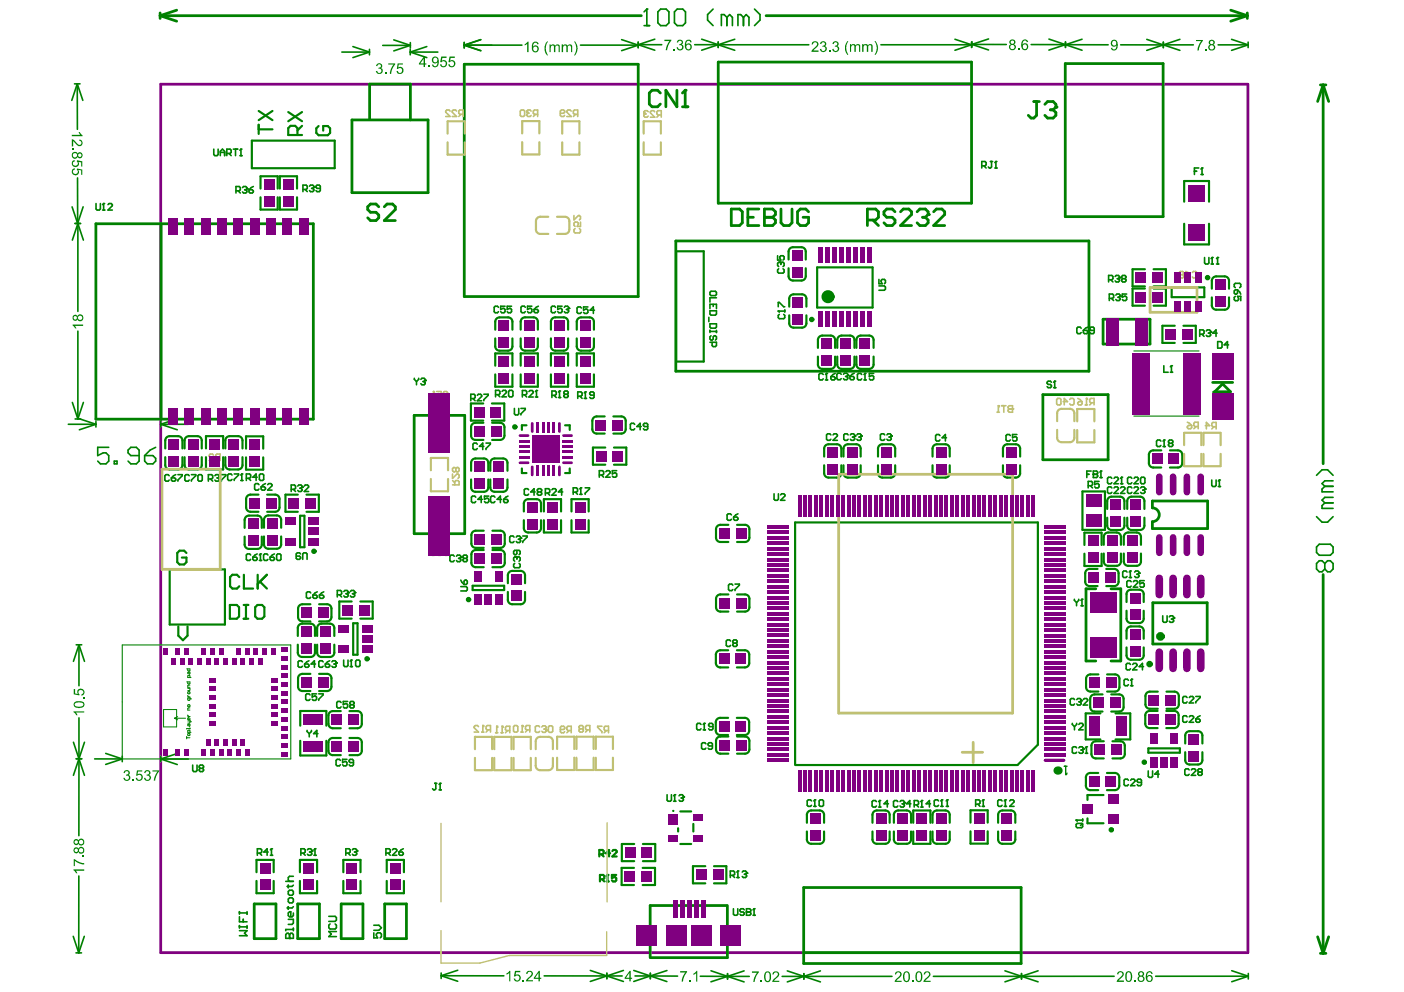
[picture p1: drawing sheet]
<svg xmlns="http://www.w3.org/2000/svg" width="297mm" height="210mm" viewBox="0 0 297 210" stroke-linecap="round" stroke-linejoin="round" font-family="sans-serif">
<g fill="none" stroke="#008000" stroke-width=".21">
<path d="M34.6 150.1h2.8v3.7h-2.8zM36.9 152h2.4M36.9 152l.7 .3M37.6 151.6l-.7 .4M39.5 155.9v.4M39.5 156.1h.7M39.5 141.5h.7v.4l-.4 .1-.1-.5M39.5 144.3h.7v.3l-.4 .1-.1-.4M39.7 145.7h.5v.3l-.5 .1M39.7 155.3l.4-.1 .1 .3-.4 .2zM39.7 147.2l.3 .3M39.7 151.3l.3 .3"/>
<path d="M39.7 152.6h.6l.1 .2M39.7 151.6h.5M39.7 147.5h.5M39.8 146.4l.4 .1-.1 .3-.4-.1zM39.8 149.1l.4 .1-.1 .4-.4-.1zM40 142.2v.4l.1 .1 .1-.1v-.4h-.4l-.1 .4M40 153.2v.4l.1 .1 .1-.1v-.4h-.4l-.1 .4M40.2 154.2h-.7v.1M40.2 143.4l-.1-.5-.4 .1v.4h.7M40.2 147.7l-.1 .5-.4-.1v-.4h.6l.1 .3M40.2 152l-.1 .3h-.3l-.1-.3 .3-.1v.4M40.2 152.6l-.1 .4h-.4"/>
<path d="M40.2 154v.3M40.2 155v-.4l-.4-.1-.1 .5h.7M40.2 145l-.5 .1v.3h.5M40.2 149.8l-.5 .1v.4h.5"/>
</g>
<path d="M34 17.8h230v183.8h-230z" fill="none" stroke="#800080" stroke-width=".58"/>
<g fill="none" stroke="#008000" stroke-width=".34">
<path d="M16.3 17.7l-1.1 3.5M16.3 17.7l.1 9.7M16.3 17.7l1.2 3.5M16.9 17.7h-1.1M72.3 11h5.9M74.7 9.9l3.5 1.1M78.2 11l-3.5 1.2M78.2 10.4v1.2M83.3 8.4l3.5 1.2M86.8 10.4v1.2M86.8 11h5.8M86.8 11l3.5 1.2"/>
<path d="M86.8 9v1.2M86.8 9.6l-3.5 1.2M86.8 9.6h-5.8M90.3 9.9l-3.5 1.1M98.2 9v1.1M98.2 9.6l3.5 1.1M101.7 8.4l-3.5 1.2M110.4 9.6h-12.2M122.8 9.6h12.2M131.5 8.4l3.5 1.2M135 9.6l-3.5 1.1M135 9.5l3.5 1.1"/>
<path d="M135 8.9v1.2M135 9.5h5M138.5 8.3l-3.5 1.2M147 9.5h24.1M148.4 8.3l7.1 2.3M152 8.9l-.1 1.2M155.5 8.3l-7.1 2.3M186.4 9.5h19.1M202 8.3l3.5 1.2M205.5 8.9v1.2M205.5 9.5l-3.5 1.1M205.6 9.4h7.3"/>
<path d="M205.6 9.4l3.5 1.2M205.6 8.8v1.2M209.1 8.2l-3.5 1.2M218.2 9.4l16.2 .1M221.9 8.3l7 2.3M225.4 8.9v1.1M228.9 8.3l-7 2.3M237.1 9.5h9M242.6 8.3l3.5 1.2M246.1 9.5l-3.5 1.2M246.1 8.9v1.2M246.1 9.5h6.4"/>
<path d="M246.1 9.5l3.5 1.2M249.6 8.3l-3.5 1.2M257.7 9.5h6.4M260.6 8.3l3.5 1.2M264.1 8.9v1.2M264.1 9.5l-3.5 1.2M16.4 37.6v9.7M15.3 43.8l1.1 3.5M15.8 47.3h1.3M16.5 47.3l-1.2 3.5M16.5 47.3v18.6M16.5 47.3l1.1 3.5"/>
<path d="M17.6 43.8l-1.2 3.5M16.5 70.1v18.6M14.5 89.8h5.8M15.3 85.2l1.2 3.5M15.9 88.7h1.2M16.8 88.6l3.5 1.2M17.6 85.2l-1.1 3.5M20.3 89.2v1.2M20.3 89.8l-3.5 1.1M34 89.2v1.2M34 89.8h5.8M34 89.8l3.5 1.1"/>
<path d="M37.5 88.6l-3.5 1.2M121.3 104.1h.7l.2-.2v-.4l-.2-.3h-.7v1.4M121.7 104.1l.5 .5M122.6 104.6h.5M122.9 103.2v1.4M16.1 136.4h1.2M16.7 136.4v8.7M16.7 136.4l-1.2 3.5M16.7 136.4l1.2 3.5M65.7 125.5l-.2-.3h-.4l-.3 .3v.9l.3 .2h.4l.2-.2M66.2 125.9h.7l.2 .5-.2 .2h-.5l-.2-.2zM67.1 125.2l-.9 .7"/>
<path d="M67.6 125.9h.7l.2 .5-.2 .2h-.5l-.2-.2zM68.5 125.2l-.9 .7M15.5 157.1l2.4 7M16.7 151.9v24.9M17.9 157.1l-2.4 7M22.4 159.4l3.5 1.2M37.5 159.4l-3.5 1.2M65 154.5v.3l.4 .4M65.4 155.2v.7M65.9 154.5v.3l-.5 .4M67.3 155.2h-1l.7-.7v1.4M16.1 160.6h1.2"/>
<path d="M20 160.6h5.9M25.9 160.6l-3.5 1.2M25.9 160v1.2M34 160.6h5.8M34 160.6l3.5 1.2M34 160v1.2M15.5 198.1l1.2 3.5M16.7 185.4v16.2M17.8 198.1l-1.1 3.5M79.1 197.4v1.1h.8l-.3-.6v-.2l.3-.3h.5l.3 .3v.5l-.3 .3M79.1 195.8h1.1l.5 .5-.5 .5h-1.1M16.1 201.6h1.1"/>
<path d="M93.3 206.5l3.5 1.1M93.3 206.5h13.3M93.3 205.9v1.1M96.8 205.3l-3.5 1.2M115.1 206.5h16.5M124.9 205.3l7 2.4M128.4 205.9v1.2M131.9 205.3l-7 2.4M134.1 205.3l3.5 1.2M134.4 206.5h3.2M137.6 205.9v1.2M137.6 206.5l-3.5 1.2"/>
<path d="M137.6 206.5h5.8M137.6 206.5l3.5 1.2M141.1 205.4l-3.5 1.1M148.2 206.6h5.7M150.4 205.4l3.5 1.2M153.9 206.6l3.5 1.2M153.9 206.6l-3.5 1.1M153.9 206.6h4.6M153.9 206v1.2M157.4 205.4l-3.5 1.2M166.6 205.4l7 2.4M170.1 206v1.2"/>
<path d="M173.6 205.4l-7 2.4M188.7 206.6h-23.2M212.6 205.4l7 2.4M216.1 206v1.2M219.6 205.4l-7 2.4M235.7 206.6h-38.2M260.6 205.4l3.5 1.2M264.1 206v1.1M264.1 206.6l-3.5 1.1M264.1 206.6h-19.6"/>
</g>
<g fill="none" stroke="#008000" stroke-width=".46">
<path d="M53.3 29.8h17.5v5.8h-17.5zM55.1 39.9v-2.6h3.7v2.6M59.2 39.9v-2.6h3.6v2.6M55.1 41.7v2.7h3.7v-2.7M59.2 41.7v2.7h3.6v-2.7M143 53.2h5.9v23.3h-5.9zM166.8 53.2v1.7M166.8 56.8v1.6M167.8 52.3h1.8M167.8 59.4h1.8M170.5 53.2v1.7M170.5 56.8v1.6"/>
<path d="M172.9 56.6h11.7v8.5h-11.7zM242.2 57h-2.6v3.6h2.6M244.1 57h2.6v3.6h-2.6M250.5 42.7v-4.4h5.3v4.4M250.5 47.3v4.4h5.3v-4.4M256.4 59.4v1.7M257.3 58.5h1.8M260 59.4v1.7M104.8 68.1v1.7M104.8 71.6v1.7M104.8 77.4v-2.6h3.6v2.6M104.8 79.2v2.6h3.6v-2.6"/>
<path d="M105.7 74.2h1.8M105.7 67.2h1.8M108.4 68.1v1.7M108.4 71.6v1.7M110.2 68.1v1.7M110.2 71.6v1.7M110.2 77.4v-2.6h3.6v2.6M110.2 79.2v2.6h3.6v-2.6M111.1 74.2h1.8M111.1 67.1h1.8M113.8 68.1v1.7M113.8 71.6v1.7"/>
<path d="M116.6 77.4v-2.6h3.6v2.6M116.6 79.2v2.6h3.6v-2.6M116.6 68.1v1.7M116.6 71.6v1.7M117.5 74.2h1.8M117.5 67.2h1.8M120.2 68.1v1.7M120.2 71.6v1.7M122 68.1v1.7M122 71.6v1.7M122 79.2v2.6h3.7v-2.6M122 77.4v-2.6h3.7v2.6"/>
<path d="M122.9 74.2h1.8M122.9 67.2h1.8M125.7 68.1v1.7M125.7 71.6v1.7M167 63.2v1.7M167 66.7v1.7M167.9 69.3h1.8M167.9 62.3h1.8M170.6 63.2v1.7M170.6 66.7v1.7M173 71.9v1.7M173 75.5v1.6"/>
<path d="M174 71h1.8M174 78.1h1.8M176.7 71.9v1.7M176.7 75.5v1.6M177.1 71.9v1.7M177.1 75.4v1.7M178.1 71h1.8M178.1 78.1h1.8M180.8 71.9v1.7M180.8 75.4v1.7M181.2 71.9v1.7M181.2 75.4v1.7"/>
<path d="M182.1 71h1.8M182.1 78.1h1.8M184.8 71.9v1.7M184.8 75.4v1.7M242.2 61.1h-2.6v3.6h2.6M244.1 61.1h2.6v3.6h-2.6M247.9 60.8h6.9v2.1h-6.9zM248.5 68.9h-2.6v3.7h2.6M250.4 68.9h2.6v3.7h-2.6M256.4 62.9v1.7M257.3 65.5h1.8M260 62.9v1.7"/>
<path d="M35 93.2v1.7M35 96.7v1.7M35.9 99.3h1.8M35.9 92.3h1.8M38.6 93.2v1.7M38.6 96.7v1.7M39.1 93.2v1.7M39.1 96.7v1.7M40 99.3h1.8M40 92.3h1.8M42.7 93.2v1.7M42.7 96.7v1.7"/>
<path d="M43.6 94.9v-2.6h3.6v2.6M43.6 96.7v2.6h3.6v-2.6M47.7 93.2v1.7M47.7 96.7v1.7M48.6 99.3h1.8M48.6 92.3h1.8M51.3 93.2v1.7M51.3 96.7v1.7M52.1 94.9v-2.6h3.6v2.6M52.1 96.8v2.6h3.6v-2.6M99.7 90.4v1.8M99.7 97.9v1.7"/>
<path d="M100.6 93.1h1.7M100.6 89.5h1.7M100.6 97h1.8M102.2 85.4h-2.6v3.6h2.6M103.3 97.9v1.7M103.7 97.9v1.7M104.1 85.4h2.6v3.6h-2.6M104.1 93.1h1.7M104.1 89.5h1.7M104.6 97h1.8M106.7 90.4v1.8M107.4 97.9v1.7"/>
<path d="M110.4 99.1v1h1M111.4 90h-1v1M119.6 90h.9v1M120.5 99.1v1h-.9M125.3 89v1.8M126.2 88.1h1.7M126.2 91.7h1.7M128.1 94.7h-2.7v3.6h2.7M129.8 88.1h1.7M129.8 91.7h1.7M129.9 94.7h2.6v3.6h-2.6M132.4 89v1.8"/>
<path d="M174.4 94.9v1.7M174.4 98.4v1.7M175.3 94h1.8M178 94.9v1.7M178 98.4v1.7M178.5 94.9v1.7M178.5 98.4v1.7M179.4 94h1.8M182.1 94.9v1.7M182.1 98.4v1.7M185.8 94.9v1.7M185.8 98.4v1.7"/>
<path d="M186.7 94h1.8M189.4 94.9v1.7M189.4 98.4v1.7M197.3 94.9v1.7M197.3 98.4v1.7M198.2 94h1.8M200.9 94.9v1.7M200.9 98.4v1.7M212.2 94.9v1.7M212.2 98.4v1.7M213.1 94h1.8M215.8 94.9v1.7"/>
<path d="M215.8 98.4v1.7M243.1 96.2v1.8M244 98.9h1.7M244 95.3h1.7M247.5 98.9h1.7M247.5 95.3h1.7M250.1 96.2v1.8M39.4 117l-.4-.5h-1l-.5 .5v2l.5 .4h1l.4-.4v-1h-.9M51.8 110v1.7M51.8 113.5v1.7M52.1 105.6v1.8M52.7 116.1h1.8"/>
<path d="M52.7 109.1h1.8M53 108.3h1.7M53 104.7h1.7M55.4 110v1.7M55.4 113.5v1.7M55.8 110v1.7M55.8 113.5v1.7M56.5 108.3h1.7M56.5 104.7h1.7M56.8 116.1h1.8M56.8 109.1h1.8M59.1 105.6v1.8"/>
<path d="M59.5 110v1.7M59.5 113.5v1.7M63 104.7h-2.6v3.6h2.6M63.5 109.1h.9v6.7h-.9zM64.8 104.7h2.7v3.6h-2.7M99.7 101.5v1.6M99.7 113.2v1.8M99.7 117.3v1.8M100.6 104.1h1.8M100.6 115.9h1.7M100.6 112.3h1.7M100.6 116.4h1.7"/>
<path d="M103.3 101.5v1.6M103.7 101.5v1.6M104.2 115.9h1.7M104.2 112.3h1.7M104.2 116.4h1.7M104.6 104.1h1.8M106.8 113.2v1.8M106.8 117.3v1.8M107.4 101.5v1.6M110.8 106.5v1.7M110.8 110.1v1.7M111.7 112.7h1.8"/>
<path d="M111.7 105.6h1.8M114.5 106.5v1.7M114.5 110.1v1.7M115.1 110.1v2.6h3.6v-2.6M115.1 108.2v-2.6h3.6v2.6M120.9 110.1v2.6h3.6v-2.6M120.9 108.2v-2.6h3.6v2.6M151.5 112v1.8M152.4 111.1h1.7M152.4 114.7h1.7M155.9 111.1h1.7M155.9 114.7h1.7"/>
<path d="M158.5 112v1.8M175.3 101.1h1.8M179.4 101.1h1.8M186.7 101.1h1.8M198.2 101.1h1.8M213.1 101.1h1.8M229 104h4.8v8.1h-4.8zM229.4 115.3v-2.6h3.7v2.6M229.4 117.2v2.6h3.7v-2.6M233.5 113.6v1.7M233.5 117.1v1.7M234.2 106v1.7"/>
<path d="M234.2 109.5v1.7M234.4 112.7h1.8M234.4 119.7h1.8M235.2 112.1h1.8M235.2 105.1h1.8M237.2 113.6v1.7M237.2 117.1v1.7M237.8 113.6v1.7M237.8 117.1v1.7M237.9 106v1.7M237.9 109.5v1.7M238.5 106v1.7"/>
<path d="M238.5 109.5v1.7M238.7 112.7h1.8M238.7 119.7h1.8M239.4 112.1h1.8M239.4 105.1h1.8M241.4 113.6v1.7M241.4 117.1v1.7M242.1 106v1.7M242.1 109.5v1.7M35.9 120.5h11.7v11.7h-11.7zM63 132.9v1.7M63 136.4v1.7"/>
<path d="M63.1 128.8v1.8M63.9 139h1.8M63.9 132h1.8M64 127.9h1.7M64 131.5h1.7M66.6 132.9v1.7M66.6 136.4v1.7M67.1 132.9v1.7M67.1 136.4v1.7M67.5 127.9h1.7M67.5 131.5h1.7M68 139h1.8"/>
<path d="M68 132h1.8M70.1 128.8v1.8M70.7 132.9v1.7M70.7 136.4v1.7M74.4 127.3h-2.6v3.6h2.6M74.7 131.9h.9v6.6h-.9zM76.2 127.3h2.6v3.6h-2.6M100 123.9h6.7v1h-6.7zM100.6 120h1.7M104.2 120h1.7M107.4 121.7v1.7M107.4 125.2v1.7"/>
<path d="M108.4 127.9h1.8M108.4 120.8h1.8M111.1 121.7v1.7M111.1 125.2v1.7M151.5 138.5v1.8M151.5 126.7v1.8M152.4 137.6h1.7M152.4 125.8h1.7M152.4 129.4h1.7M155.9 137.6h1.7M155.9 125.8h1.7M155.9 129.4h1.7"/>
<path d="M158.5 138.5v1.8M158.6 126.7v1.8M229.6 121.3v1.8M230.5 124h1.7M230.5 120.4h1.7M234 124h1.7M234 120.4h1.7M236.7 121.3v1.8M238.3 125.7v1.7M238.3 129.2v1.7M238.3 133.5v1.7M238.3 137v1.7"/>
<path d="M239.3 131.8h1.8M239.3 139.6h1.8M239.3 132.5h1.8M239.3 124.8h1.8M242 125.7v1.7M242 129.2v1.7M242 133.5v1.7M242 137v1.7M63.1 143.5v1.8M63.5 153.6v-3.2h5.5v3.2M63.5 156.7v3.2h5.5v-3.2M64 146.2h1.7"/>
<path d="M64 142.6h1.7M67.5 146.2h1.7M67.5 142.6h1.7M69.5 151.4v1.8M69.5 157.1v1.8M70.1 143.5v1.8M70.4 159.8h1.7M70.4 156.2h1.7M70.4 154.1h1.7M70.4 150.5h1.7M73.9 159.8h1.7M73.9 156.2h1.7"/>
<path d="M73.9 154.1h1.7M73.9 150.5h1.7M76.5 151.4v1.8M76.5 157.1v1.8M151.4 152.8v1.8M151.5 156.8v1.8M152.4 155.5h1.6M152.4 151.9h1.6M152.4 141.2h1.7M152.4 159.5h1.7M152.4 155.8h1.7M155.9 155.5h1.7"/>
<path d="M155.9 151.9h1.7M155.9 141.2h1.7M155.9 159.5h1.7M155.9 155.8h1.7M158.5 152.8v1.8M158.5 156.8v1.8M229.8 143.6v1.8M230.7 147.9v1.7M230.7 146.3h1.7M230.7 142.7h1.7M230.9 157.8v1.8M231.6 150.6h1.7"/>
<path d="M231.6 146.9h1.7M231.8 156.8h1.7M232.8 150.9h-3.1v5.6h3.1M234.2 146.3h1.7M234.2 142.7h1.7M235.1 150.6h1.7M235.1 146.9h1.7M235.4 156.8h1.6M236 150.9h3.1v5.6h-3.1M236.8 143.6v1.8M237.7 147.9v1.7M238 157.8v1.8"/>
<path d="M242.3 151.4v1.7M242.3 147.3v1.8M243 158.3h6.6v1h-6.6zM243.2 154.1h1.7M243.2 150.4h1.7M243.3 146.3h1.6M243.3 150h1.6M246.8 154.1h1.6M246.8 150.4h1.6M246.8 146.3h1.7M246.8 150h1.7M249.4 151.4v1.7"/>
<path d="M249.4 147.3v1.8M250.8 155.6v1.7M250.8 159.2v1.6M251.7 154.7h1.8M254.4 155.6v1.7M254.4 159.2v1.6M134.2 178.6h-2.6v3.6h2.6M136 178.6h2.6v3.6h-2.6M143.5 175.3v.6M143.9 178.6h2.3M143.9 171.7h2.3M146.7 174.3v1.6"/>
<path d="M168.2 161.8v-51.3h51.4v47.1l-4.3 4.3h-47M170.7 172.4v1.7M170.7 175.9v1.7M171.6 178.5h1.8M171.6 171.5h1.8M174.3 172.4v1.7M174.3 175.9v1.7M184.6 172.4v1.7M184.6 175.9v1.7M185.5 178.5h1.8M185.5 171.5h1.8M188.2 172.4v1.7"/>
<path d="M188.2 175.9v1.7M189.1 172.4v1.7M189.1 175.9v1.7M190 178.5h1.8M190 171.5h1.8M192.7 172.4v1.7M192.7 175.9v1.7M193.2 175.9v2.6h3.6v-2.6M193.2 174.1v-2.6h3.6v2.6M197.3 172.4v1.7M197.3 175.9v1.7M198.2 178.5h1.8"/>
<path d="M198.2 171.5h1.8M200.9 172.4v1.7M200.9 175.9v1.7M205.3 175.9v2.6h3.7v-2.6M205.3 174.1v-2.6h3.7v2.6M211.2 172.4v1.7M211.2 175.9v1.7M212.1 178.5h1.8M212.1 171.5h1.8M214.8 172.4v1.7M214.8 175.9v1.7M229.7 164.5v1.8"/>
<path d="M230.1 173.2v1h3.4M230.7 167.2h1.7M230.7 163.6h1.7M231.8 160.5h1.7M233.5 168.2h-3.4v1.1M234.2 167.2h1.7M234.2 163.6h1.7M235.4 160.5h1.6M236.8 164.5v1.8M251.7 161.8h1.8M54.3 184.6v-2.6h3.6v2.6M54.3 186.4v2.6h3.6v-2.6"/>
<path d="M63.5 184.6v-2.6h3.6v2.6M63.5 186.4v2.6h3.6v-2.6M72.6 184.6v-2.6h3.7v2.6M72.6 186.4v2.6h3.7v-2.6M81.8 184.6v-2.6h3.7v2.6M81.8 186.4v2.6h3.7v-2.6M134.1 183.6h-2.6v3.7h2.6M136 183.6h2.6v3.7h-2.6M149.2 183.3h-2.6v3.6h2.6M151.1 183.3h2.6v3.6h-2.6"/>
</g>
<g fill="none" stroke="#008000" stroke-width=".58">
<path d="M33.9 2.7v1.2M33.9 3.3l3.5 1.2M33.9 3.3h101.8M37.4 2.2l-3.5 1.1M98.2 13.6h36.8v49.2h-36.8zM152 13.1h53.5v29.9h-53.5zM152 17.7h53.5M162.1 3.3h101.8M225.4 13.5h20.7v32.3h-20.7zM260.4 2.2l3.5 1.1M263.9 2.7v1.2M263.9 3.3l-3.5 1.2"/>
<path d="M279.3 18h1.2M279.9 18l-1.1 3.5M279.9 18v80.1M279.9 18l1.2 3.5M74.5 25.4h16.1v15.4h-16.1zM78.2 25.3v-7.5h8.6v7.6M20.3 47.3h46v41.4h-46zM34.1 47.3v41.4M143 51h87.4v27.6h-87.4zM233.4 67.5h9.9v5.3h-9.9zM87.6 87.9h10.7v25h-10.7zM220.6 83.5h13.8v13.8h-13.8z"/>
<path d="M256.6 80.9h4.2M257 82.9h3.3l-1.5-1.5h-.3l-1.6 1.6h-.2M243.8 107.5v-1.5h11.7v5.8h-11.7v-1.4M231.8 124.6h-2v15.3h2M235.1 124.6h2v15.3h-2M243.9 127.5h11.5v8.8h-11.5zM279.9 121.6v80.1M53.8 191.3h4.6v7.3h-4.6zM63 191.3h4.6v7.3h-4.6zM72.2 191.3h4.6v7.3h-4.6zM81.4 191.3h4.6v7.3h-4.6zM153.8 191.6h-16.2v11"/>
<path d="M153.9 191.6v11h-16.2M170 187.8h46v16.1h-46zM278.8 198.2l1.1 3.5M281.1 198.2l-1.2 3.5M170 201.6h46M279.3 201.7h1.2"/>
</g>
<path d="M239.9 74.3h13.8M239.9 88h13.8M25.9 136.5h35.6v24.1h-35.6z" fill="none" stroke="#008000" stroke-width=".23"/>
<circle cx="122.9" cy="103.2" r=".17" fill="#008000"/>
<path d="M122.9 103.2l-.3 .3M123.8 103.2h.9v.3l-.9 .9v.2" fill="none" stroke="#008000" stroke-width=".34"/>
<g fill="#008000">
<path d="M143.9 205.5h1.5v.2l-.7 1-.2 1h-.3l.1-.7 .7-1.2h-1.1z"/>
<path d="M145.8 207.4h.3v.3h-.3z"/>
<path d="M146.7 206l.8-.6v2.3h-.2v-1.7l-.6 .3z"/>
<path d="M133.2 205.4h.2v1.5h.3v.2h-.3v.5h-.3v-.5h-.9v-.2zM133.1 205.8l-.7 1.1h.7z"/>
</g>
<path d="M178 79.2l-.3-.2h-.4l-.2 .2v.9l.2 .2h.4l.3-.2M178.4 79.2l.3-.2h.4l.3 .4M154.7 108.9l-.2-.2h-.4l-.3 .2v1l.3 .2h.4l.2-.2M155.2 109.4h.7l.2 .5-.2 .2h-.5l-.2-.2zM156.1 108.7l-.9 .7M154.6 135.6l-.3-.2h-.4l-.2 .2v1l.2 .2h.4l.3-.2M155.3 136.1l-.3-.2 .3-.5h.4l.3 .2-.3 .5M155.3 136.1l-.3 .2 .3 .5h.4l.3-.2-.3-.5M155.3 136.1h.4" fill="none" stroke="#008000" stroke-width=".34"/>
<circle cx="179.4" cy="79.4" r=".17" fill="#008000"/>
<path d="M178.9 79.7h.2M179.1 79.7l.3 .2-.3 .4h-.4l-.3-.2M179.4 79.4l-.3 .3M179.8 79.7h.7l.2 .4-.2 .2h-.5l-.2-.2zM180.7 79l-.9 .7M206.4 170.2h.7l.2-.3v-.4l-.2-.3h-.7v1.4M206.9 170.2l.4 .4M207.8 170.6h.5M208 169.2v1.4" fill="none" stroke="#008000" stroke-width=".34"/>
<circle cx="208" cy="169.2" r=".17" fill="#008000"/>
<path d="M208 169.2l-.2 .3" fill="none" stroke="#008000" stroke-width=".34"/>
<path d="M235.2 8.6a.78 .78 0 0 1 .9-.1 .78 .78 0 0 1 .4 .9 1.05 1.05 0 0 1-.8 1.3l-.6-.3-.1-.2 .3-.1a.47 .47 0 0 0 .6 .3 .47 .47 0 0 0 .3-.7v-.1l-.1 .1a.69 .69 0 0 1-.9 0 .69 .69 0 0 1-.2-.9zM235.2 9.1a.48 .48 0 0 0 .9 0 .48 .48 0 0 0-.9 0z" fill="#008000"/>
<path d="M238.7 144l-.2-.3h-.5l-.2 .3v.9l.2 .2h.5l.2-.2M239.2 145.1h.5M239.4 143.7v1.4" fill="none" stroke="#008000" stroke-width=".34"/>
<circle cx="239.4" cy="143.7" r=".17" fill="#008000"/>
<path d="M239.4 143.7l-.2 .3M242.9 163.1v1.2l.3 .2h.4l.2-.2v-1.2M245.2 163.8h-.9l.7-.7v1.4M60.5 198.5h1.6v-.8l-.3-.2h-.3l-.2 .2v.8" fill="none" stroke="#008000" stroke-width=".34"/>
<path d="M37.7 132.6v1.9l1 1 1-1v-1.9" fill="none" stroke="#008000" stroke-width=".46"/>
<circle cx="61.3" cy="198.5" r=".17" fill="#008000"/>
<g fill="none" stroke="#008000" stroke-width=".34">
<path d="M108.9 119.2l-.2 .2v.5l.2 .2h.9l.2-.2v-.5l-.2-.2M109.1 117.8l-.4 .3v.4l.2 .3M97.5 124.1h1.1l.3 .3v.4l-.3 .2h-1.1M97.5 122.7l.7 1M98.4 122.7l.5 .3v.4l-.3 .3h-.4v-.7zM60.5 198.5v-.8l.2-.2h.3l.3 .2v.8M60.5 186.5h1.6M61 188.6l.3-.2h.5l.3 .2v.6l-.3 .2h-.5l-.3-.2zM61 190.2l.3-.2h.5l.3 .2v.6l-.3 .2h-.5l-.3-.2zM61 194.5h1.1v.8l-.3 .3h-.8M61 187.3v.5M61 191.8v.6"/>
<path d="M62.1 196.7h-1.6v.2M62.1 193.2v.5l-.3 .3h-.5l-.3-.3v-.5l.3-.3h.2v1.1M62.1 196.4v.5M62.1 185.4h-.8l-.3 .3v.5l.3 .3M62.1 191.8l-.3 .3h-1.1M62.1 187.3l-.3 .3h-1.1M69.6 193.9h1.3l.3 .3v.5l-.3 .3h-1.3M69.8 195.5l-.2 .3v.5l.2 .3h1.1l.3-.3v-.5l-.3-.3M71.2 197.1h-1.6l.5 .5-.5 .6h1.6"/>
</g>
<path d="M61 23.7l2.9 2M62.9 28.6v-1.5l-.5-.5h-.9l-.5 .5v1.5h2.9M63.9 26.6l-1 1M63.9 23.7l-2.9 2" fill="none" stroke="#008000" stroke-width=".46"/>
<circle cx="109.1" cy="117.8" r=".17" fill="#008000"/>
<path d="M164.7 65.8h1.3M164.9 66.5l-.2 .2v.5l.2 .2h.9l.2-.2v-.5l-.2-.2M166 65.6v.5M109.1 117.8l.3 .3M109.4 116.5v.6l-.3 .3-.4-.3v-.4l.2-.2h.9l.2 .2v.4l-.2 .3M109.4 118.1v.2M109.4 118.1l.2-.3 .4 .3v.4l-.2 .3M163.8 104.5v1.1l.2 .3h.5l.2-.3v-1.1M165.1 104.7l.3-.2h.4l.3 .2v.2l-1 1h1M155 123.8l-.2-.2h-.4l-.3 .2v.9l.3 .3h.4l.2-.3M155.5 123.6h.9v.2l-.9 .9v.3" fill="none" stroke="#008000" stroke-width=".34"/>
<circle cx="164.7" cy="65.8" r=".17" fill="#008000"/>
<path d="M164.7 56.9l-.2 .2v.5l.2 .2h1l.2-.2v-.5l-.2-.2M165 55.5l-.5 .2v.5l.2 .2M164.7 65.8l.2 .3M164.7 64.9v-.9h.2l.9 .9h.2" fill="none" stroke="#008000" stroke-width=".34"/>
<circle cx="165" cy="55.5" r=".17" fill="#008000"/>
<path d="M164.5 54.1v.9h.7l-.2-.7 .2-.2h.5l.2 .2v.5l-.2 .2M165 55.5l.2 .2M165.2 55.7v.3M165.2 55.7l.2-.2 .5 .2v.5l-.2 .2M187.2 92l-.3-.2h-.4l-.2 .2v.9l.2 .3h.4l.3-.3M187.6 92l.3-.2h.4l.3 .5" fill="none" stroke="#008000" stroke-width=".34"/>
<circle cx="188.6" cy="92.3" r=".17" fill="#008000"/>
<path d="M252.7 36.2h.5M253.6 35.5h-.9v1.4M254.1 36.9h.4M254.3 35.5v1.4M188.1 92.5h.2M188.3 92.5l.3 .2-.3 .5h-.4l-.3-.3M188.6 92.3l-.3 .2M238.7 165.1l-.2-.2h-.5l-.2 .2v.9l.2 .2h.5l.2-.2M239.2 165.1l.2-.2h.5l.2 .2v.2l-.9 .9h.9M241.5 165.6h-.7l-.2-.3 .2-.4h.5l.2 .2v.9l-.2 .2h-.5l-.2-.2" fill="none" stroke="#008000" stroke-width=".34"/>
<path d="M225.2 162.1h.6M225.5 163.9h.1M225.5 162.1v1.8M225.8 163.6l-.3 .3" fill="none" stroke="#008000" stroke-width=".29"/>
<circle cx="254.3" cy="35.5" r=".17" fill="#008000"/>
<path d="M254.3 35.5l-.2 .3M256.4 101.6v1.1l.2 .2h.5l.2-.2v-1.1M257.7 102.9h.5M258 101.6v1.3" fill="none" stroke="#008000" stroke-width=".34"/>
<circle cx="258" cy="101.6" r=".17" fill="#008000"/>
<path d="M257.6 72.3h.7l.2 .2v.9l-.2 .3h-.7zM259.9 73h-.9l.7-.7v1.4M261.1 61.6l.3-.3h.4v.7l-.4 .2-.3-.2zM261.4 60.9l-.3-.3v-.4l.3-.2h.9l.2 .2v.4l-.2 .3M261.4 62.7l-.3 .2v.5l.3 .2h.4l.2-.2-.2-.7h.7v.9M261.8 61.3l.7 .9M258 101.6l-.3 .2" fill="none" stroke="#008000" stroke-width=".34"/>
<g fill="#008000">
<path d="M15.2 28.5h1.7l-.2-.4 .2-.2 .6 .9h-2.3z"/>
<path d="M15.2 29.5l.4 .1 .7 .7a.47 .47 0 0 0 .7 .3 .47 .47 0 0 0 0-.8h-.2v-.3a.71 .71 0 0 1 .5 1.2 .71 .71 0 0 1-1.2-.2l-.6-.6v1.1h-.3z"/>
<path d="M15.2 31.4h.3v.3h-.3z"/>
<path d="M15.4 34l.4-.2v.3a.5 .5 0 0 0-.3 .7 .5 .5 0 0 0 .7 .3 .5 .5 0 0 0 .2-.7l-.2-.2 .1-.3 1.1 .2v1.1h-.2v-.8l-.7-.2a.75 .75 0 0 1-.6 1.2 .75 .75 0 0 1-.7-1.2z"/>
<path d="M15.4 35.8l.4-.2v.3a.51 .51 0 0 0-.3 .6 .51 .51 0 0 0 .7 .3 .51 .51 0 0 0 .2-.7l-.2-.2 .1-.2 1.1 .2v1.1h-.2v-.9l-.6-.1a.78 .78 0 0 1-.3 1 .78 .78 0 0 1-1-.2 .78 .78 0 0 1 .1-1z"/>
<path d="M15.2 32.4l.7-.3 .3 .1 .2 .4a.61 .61 0 0 1 1.1 0 .61 .61 0 0 1-.6 .9l-.3-.1-.2-.2a.7 .7 0 0 1-1 .3 .7 .7 0 0 1-.2-1.1zM16.5 32.9a.4 .4 0 0 0 .8 0 .4 .4 0 0 0-.8 0zM15.4 32.8a.45 .45 0 0 0 .9 0 .45 .45 0 0 0-.9 0z"/>
</g>
<path d="M150 67.1v1M150.2 65.3v-.9h1.4v.9M150.2 65.8h1.4v.7l-.3 .2h-.9l-.2-.2zM150.2 68.5h1.4v.7l-.3 .2h-.9l-.2-.2zM150.2 72.4h1.4v.7l-.3 .2h-.4l-.2-.2v-.7M150.2 69.9v.5M150.2 70.1h1.4M150.4 61.6h.9l.3 .3v.4l-.3 .2h-.9l-.2-.2v-.4zM150.4 71l-.2 .3v.4l.2 .3 .5-.3v-.4l.2-.3 .5 .3v.4l-.3 .3M150.9 64.4v.4M151.6 69.9v.5M151.6 63h-1.4v.9" fill="none" stroke="#008000" stroke-width=".34"/>
<g fill="#008000">
<path d="M26.3 163.1h.2a.59 .59 0 0 1 .8 .1 .59 .59 0 0 1-.1 .8 .69 .69 0 0 1 .1 1.1 .69 .69 0 0 1-1.1-.2l-.1-.3h.3a.45 .45 0 0 0 .6 .4 .45 .45 0 0 0 .3-.6 .45 .45 0 0 0-.7-.3l.1-.2a.39 .39 0 0 0 .5-.4 .39 .39 0 0 0-.4-.4 .39 .39 0 0 0-.4 .5l-.3-.1z"/>
<path d="M28 164.9h.3v.3h-.3z"/>
<path d="M29 163h1.1v.2h-.9l-.1 .6a.74 .74 0 0 1 1.1 .4 .74 .74 0 0 1-.5 1 .74 .74 0 0 1-1-.6h.3a.49 .49 0 0 0 .8 .2 .49 .49 0 0 0-.1-.8l-.9 .1z"/>
<path d="M30.7 163.1h.1a.6 .6 0 0 1 .9 0 .6 .6 0 0 1-.2 .9 .68 .68 0 0 1 0 1.2 .68 .68 0 0 1-1-.6h.2a.47 .47 0 0 0 .6 .4 .47 .47 0 0 0 .4-.6 .47 .47 0 0 0-.7-.3v-.2a.37 .37 0 0 0 .5-.3 .37 .37 0 0 0-.3-.4 .37 .37 0 0 0-.4 .4l-.3-.1z"/>
<path d="M32.2 163h1.5l-.7 1.3-.2 .9h-.3l.2-.7 .7-1.3h-1.2z"/>
</g>
<path d="M20.3 43.1v1.1l.2 .2h.5l.2-.2v-1.1M21.7 44.4h.5M21.9 43.1v1.3" fill="none" stroke="#008000" stroke-width=".34"/>
<circle cx="21.9" cy="43.1" r=".17" fill="#008000"/>
<g fill="none" stroke="#008000" stroke-width=".34">
<path d="M21.9 43.1l-.2 .2M22.8 43.3l.3-.2h.4l.3 .2v.2l-1 .9h1M56.7 117.4l-.2-.2h-.5l-.2 .2v1l.2 .2h.5l.2-.2M57.1 117.9h.7l.3 .5-.3 .2h-.4l-.3-.2zM58.1 117.2l-1 .7M58.5 117.4l.3-.2h.4l.2 .2v1l-.2 .2h-.4l-.3-.2zM61.6 103.5h.7l.2-.2v-.4l-.2-.3h-.7v1.4M62.1 103.5l.4 .5M63 102.9l.2-.3h.5l.2 .5M63.6 117.2l-.2-.2h-.5l-.2 .2v.9l.2 .3h.5l.2-.5-.2-.2h-.7M64 118.4v-1.2l.3-.2h.4l.3 .2v1.2M65.4 139.8l-1 .7"/>
<path d="M64 140l-.2-.2h-.5l-.2 .2v1l.2 .2h.5l.2-.2M64.4 140.5h.7l.3 .5-.3 .2h-.4l-.3-.2zM66.7 140.5h-.9l.7-.7v1.4"/>
</g>
<circle cx="63.9" cy="103.1" r=".17" fill="#008000"/>
<path d="M54.8 102.6l-.2-.3h-.5l-.2 .3v.9l.2 .2h.5l.2-.2M55.2 103h.7l.3 .5-.3 .2h-.4l-.3-.2zM56.2 102.3l-1 .7M56.6 102.6l.3-.3h.4l.2 .3v.2l-.9 .9h.9M63.4 103.3h.3M63.7 103.3l.2 .2-.2 .5h-.5l-.2-.2M63.9 103.1l-.2 .2M64.4 102.9l.2-.3h.5l.2 .3v.2l-.9 .9h.9M72.7 139.7v1.1l.2 .2h.5l.2-.2v-1.1M74.3 139.7v1.3M74.1 141h.4" fill="none" stroke="#008000" stroke-width=".34"/>
<circle cx="74.3" cy="139.7" r=".17" fill="#008000"/>
<path d="M74.3 139.7l-.2 .2M75.2 139.9l.3-.2h.4l.3 .2v.9l-.3 .2h-.4l-.3-.2z" fill="none" stroke="#008000" stroke-width=".34"/>
<g fill="#008000">
<path d="M79.8 13.5a.6 .6 0 0 1 .9 0 .6 .6 0 0 1-.1 .9 .68 .68 0 0 1 .2 1 .68 .68 0 0 1-1 .1l-.3-.4 .3-.1a.46 .46 0 0 0 .5 .4 .46 .46 0 0 0 .4-.6 .46 .46 0 0 0-.7-.2l.1-.3a.37 .37 0 0 0 .4-.3 .37 .37 0 0 0-.4-.4 .37 .37 0 0 0-.3 .4l-.2-.1z"/>
<path d="M81.4 15.3h.3v.3h-.3z"/>
<path d="M82.1 13.4h1.5v.3l-.6 .9-.3 1h-.2l.1-.6 .7-1.3h-1.2z"/>
<path d="M84.1 13.4h1.1v.3h-.8l-.2 .6a.74 .74 0 0 1 1.1 .3 .74 .74 0 0 1-.5 1 .74 .74 0 0 1-.9-.5l.3-.1a.49 .49 0 0 0 .6 .4 .49 .49 0 0 0 .3-.6 .49 .49 0 0 0-.6-.4l-.5 .2z"/>
</g>
<path d="M96.1 117.7l-.2-.2h-.5l-.2 .2v.9l.2 .2h.5l.2-.2M96.6 117.7l.2-.2h.5l.2 .4" fill="none" stroke="#008000" stroke-width=".34"/>
<circle cx="97.5" cy="117.9" r=".17" fill="#008000"/>
<g fill="none" stroke="#008000" stroke-width=".34">
<path d="M105.5 65l-.3-.2h-.4l-.3 .2v.9l.3 .3h.4l.3-.3M106.8 64.8h-.9v.7l.5-.2 .4 .2v.4l-.2 .3h-.4l-.3-.3M108.2 64.8h-.9v.7l.7-.2 .2 .2v.4l-.2 .3h-.5l-.2-.3M99.6 84.3h.7l.2-.2v-.4l-.2-.3h-.7v1.4M100.1 84.3l.4 .5M101 94l-.2-.2h-.5l-.2 .2v.9l.2 .2h.5l.2-.2M101 83.7l.2-.3h.5l.2 .3v.2l-.9 .9h.9M102.4 83.4h.9v.3l-.9 .9v.2M102.4 94.4h-1l.7-.6v1.3M102.8 93.8h.9v.2l-.9 .9v.2M122.2 83.8h.7l.3-.2v-.4l-.3-.3h-.7v1.4M122.7 83.8l.5 .5"/>
<path d="M123.6 84.3h.5M123.8 82.9v1.4M97 118.2h.3M97.3 118.2l.2 .2-.2 .4h-.5l-.2-.2M97.5 117.9l-.2 .3M98.2 118.2h.4M98.2 118.2l-.3 .2 .3 .4h.4l.3-.2-.3-.4M98.2 118.2l-.3-.3 .3-.4h.4l.3 .2-.3 .5M111.8 103.6l-.2-.2h-.5l-.2 .2v1l.2 .2h.5l.2-.2M113.2 104.1h-.9l.7-.7v1.4M113.9 104.1l-.2-.2 .2-.5h.5l.2 .2-.2 .5M113.9 104.1l-.2 .2 .2 .5h.5l.2-.2-.2-.5"/>
<path d="M113.9 104.1h.5M115.4 104.3h.7l.2-.2v-.5l-.2-.2h-.7v1.4M115.8 104.3l.5 .5M116.8 103.6l.2-.2h.5l.2 .2v.3l-.9 .9h.9M119.1 104.1h-1l.7-.7v1.4"/>
</g>
<circle cx="123.8" cy="82.9" r=".17" fill="#008000"/>
<path d="M111.1 65l-.2-.2h-.4l-.3 .2v.9l.3 .3h.4l.2-.3M112.5 64.8h-.9v.7l.7-.3 .2 .3v.4l-.2 .3h-.5l-.2-.3M113 65.5h.7l.2 .4-.2 .3h-.5l-.2-.3zM113.9 64.8l-.9 .7M117.5 65l-.2-.2h-.4l-.3 .2v.9l.3 .3h.4l.2-.3M118.9 64.8h-.9v.7l.5-.2 .4 .2v.4l-.2 .3h-.5l-.2-.3M119.4 65l.2-.2h.5l.2 .5M123 65.2l-.2-.3h-.5l-.2 .3v.9l.2 .2h.5l.2-.2M124.4 64.9h-.9v.7l.4-.2 .5 .2v.5l-.2 .2h-.5l-.2-.2M125.8 65.6h-1l.7-.7v1.4M123.8 82.9l-.2 .3M125.7 83.6h-.7l-.2-.2 .2-.5h.5l.2 .3v.9l-.2 .2h-.5l-.2-.2" fill="none" stroke="#008000" stroke-width=".34"/>
<circle cx="120.3" cy="65.3" r=".17" fill="#008000"/>
<path d="M119.8 65.5h.3M120.1 65.5l.2 .2-.2 .5h-.5l-.2-.3M120.3 65.3l-.2 .2" fill="none" stroke="#008000" stroke-width=".34"/>
<g fill="#008000">
<path d="M111 9.3l.8-.5v2.2h-.3v-1.7l-.5 .3z"/>
<path d="M115.7 8.8h.2l-.3 .5-.2 1 .5 1.4-.3-.1-.4-.9v-.9z"/>
<path d="M116.3 9.4h.2v.2a.54 .54 0 0 1 .9 .1 .52 .52 0 0 1 .6-.3 .52 .52 0 0 1 .4 .5v1.1h-.2v-1a.36 .36 0 0 0-.4-.4 .36 .36 0 0 0-.3 .5v.9h-.3v-1a.37 .37 0 0 0-.5-.4 .37 .37 0 0 0-.2 .6v.8h-.2z"/>
<path d="M118.8 9.4h.3v.2a.54 .54 0 0 1 1 .1v-.1a.5 .5 0 0 1 .6-.2 .5 .5 0 0 1 .4 .5v1.1h-.3v-1a.36 .36 0 0 0-.4-.4 .36 .36 0 0 0-.3 .5v.9h-.3v-1a.37 .37 0 0 0-.4-.4 .37 .37 0 0 0-.3 .6v.8h-.3z"/>
<path d="M121.5 8.8l.3 .1 .4 .8-.1 1a1.15 1.15 0 0 1-.6 1v-.1a2.68 2.68 0 0 0 0-2.8z"/>
<path d="M112.8 9a.65 .65 0 0 1 .7-.2 .65 .65 0 0 1 .4 .5l-.2 .1a.45 .45 0 0 0-.6-.3 .45 .45 0 0 0-.3 .5v.3a.7 .7 0 0 1 1.1 .1 .7 .7 0 0 1-.4 1l-.1 .1a1.04 1.04 0 0 1-.8-1.6zM112.8 10.4a.5 .5 0 0 0 1 0 .5 .5 0 0 0-1 0z"/>
</g>
<path d="M141.1 168.2v1.1l.3 .2h.4l.3-.2v-1.1M142.5 169.5h.5M142.7 168.2v1.3" fill="none" stroke="#008000" stroke-width=".34"/>
<circle cx="142.7" cy="168.2" r=".17" fill="#008000"/>
<path d="M142.7 168.2l-.2 .2M143.7 168.4l.2-.2h.5l.2 .4" fill="none" stroke="#008000" stroke-width=".34"/>
<circle cx="144.6" cy="168.6" r=".17" fill="#008000"/>
<path d="M134.3 89.8l-.2-.2h-.5l-.2 .2v.9l.2 .2h.5l.2-.2M135.7 90.3h-1l.7-.7v1.3M137 90.3h-.7l-.2-.3 .2-.4h.5l.2 .2v.9l-.2 .2h-.5l-.2-.2M144.1 168.9h.3M144.4 168.9l.2 .2-.2 .4h-.5l-.2-.2M144.6 168.6l-.2 .3M155.2 192.3v1.1l.2 .3h.5l.2-.3v-1.1M157.5 192.5l-.3-.2h-.4l-.3 .2 .3 .5h.4l.3 .2-.3 .5h-.4l-.3-.3M157.9 192.3v1.4h.7l.2-.3-.2-.4h-.7" fill="none" stroke="#008000" stroke-width=".34"/>
<circle cx="157.9" cy="193" r=".17" fill="#008000"/>
<path d="M157.9 192.3h.7l.2 .2-.2 .5h-.7M159.3 193.7h.5M159.5 192.3v1.4" fill="none" stroke="#008000" stroke-width=".34"/>
<circle cx="159.5" cy="192.3" r=".17" fill="#008000"/>
<path d="M148.3 153.3l-.2-.2h-.5l-.2 .2v.9l.2 .2h.5l.2-.2M148.8 154.4h.4M149 153.1v1.3M159.5 192.3l-.2 .2" fill="none" stroke="#008000" stroke-width=".34"/>
<circle cx="149" cy="153.1" r=".17" fill="#008000"/>
<path d="M149 153.1l-.2 .2M150.8 153.8h-.7l-.2-.3 .2-.4h.5l.2 .2v.9l-.2 .2h-.5l-.2-.2M171.7 169.5l-.2-.3h-.5l-.2 .3v.9l.2 .2h.5l.2-.2M172.2 170.6h.4M172.4 169.2v1.4" fill="none" stroke="#008000" stroke-width=".34"/>
<circle cx="172.4" cy="169.2" r=".17" fill="#008000"/>
<path d="M174.2 79.2l-.3-.2h-.4l-.2 .2v1l.2 .2h.4l.3-.2M174.9 79v1.4M174.6 80.4h.5M172.4 169.2l-.2 .3M173.3 169.5l.2-.3h.5l.2 .3v.9l-.2 .2h-.5l-.2-.2z" fill="none" stroke="#008000" stroke-width=".34"/>
<circle cx="174.9" cy="79" r=".17" fill="#008000"/>
<path d="M174.9 79l-.3 .2M175.8 79.7h.7l.2 .5-.2 .2h-.5l-.2-.2zM176.7 79l-.9 .7" fill="none" stroke="#008000" stroke-width=".34"/>
<g fill="#008000">
<path d="M189.5 205.7h.1a.73 .73 0 0 1 1.1 .2 .73 .73 0 0 1-.5 1l-.6 .6h1.2v.3h-1.5l.1-.4 .8-.8a.44 .44 0 0 0 .1-.8 .44 .44 0 0 0-.7 .4h-.2z"/>
<path d="M193 207.5h.3v.3h-.3z"/>
<path d="M195.5 205.8l.3-.3h.4a.61 .61 0 0 1 .6 .4 .61 .61 0 0 1-.2 .8l-.8 .8h1.1v.3h-1.5l.2-.6 .5-.4a.56 .56 0 0 0 .4-.5 .56 .56 0 0 0-.4-.6l-.3 .2-.1 .3h-.3z"/>
<path d="M191.4 205.6a.93 .93 0 0 1 1 .3 .93 .93 0 0 1 .1 1 .75 .75 0 0 1-.7 .9 .75 .75 0 0 1-.8-.9l.1-.8zM191.5 205.9l-.2 .8a.56 .56 0 0 0 .1 .6 .56 .56 0 0 0 .6 .2l.2-.4v-.6a.52 .52 0 0 0-.1-.6 .52 .52 0 0 0-.6 0z"/>
<path d="M193.9 205.7a.78 .78 0 0 1 1 0 .78 .78 0 0 1 .2 .9v.1a.76 .76 0 0 1-.3 1 .76 .76 0 0 1-1-.3l-.1-1.1zM194.1 205.9l-.1 .6a.79 .79 0 0 0 .5 1.1v-.1a1.3 1.3 0 0 0 .2-1.5l-.2-.3z"/>
</g>
<path d="M185.4 169.6l-.2-.2h-.5l-.2 .2v.9l.2 .3h.5l.2-.3M185.9 170.8h.4M186.1 169.4v1.4" fill="none" stroke="#008000" stroke-width=".34"/>
<circle cx="186.1" cy="169.4" r=".17" fill="#008000"/>
<path d="M186.1 169.4l-.2 .2M188 170.1h-1l.7-.7v1.4M193.4 170.3h.7l.2-.2v-.5l-.2-.2h-.7v1.4M193.9 170.3l.4 .5M194.8 170.8h.5M195 169.4v1.4" fill="none" stroke="#008000" stroke-width=".34"/>
<circle cx="195" cy="169.4" r=".17" fill="#008000"/>
<path d="M190 169.6l-.3-.2h-.4l-.3 .2v.9l.3 .3h.4l.3-.3M190.4 169.6l.2-.2h.5l.2 .5M195 169.4l-.2 .2M196.9 170.1h-1l.7-.7v1.4" fill="none" stroke="#008000" stroke-width=".34"/>
<circle cx="191.3" cy="169.9" r=".17" fill="#008000"/>
<path d="M190.9 170.1h.2M191.1 170.1l.2 .2-.2 .5h-.5l-.2-.3M191.3 169.9l-.2 .2M192.7 170.1h-.9l.7-.7v1.4M198.6 169.5l-.3-.3h-.4l-.2 .3v.9l.2 .2h.4l.3-.2M199 170.6h.5M199.3 169.2v1.4" fill="none" stroke="#008000" stroke-width=".34"/>
<circle cx="199.3" cy="169.2" r=".17" fill="#008000"/>
<path d="M199.3 169.2l-.3 .3M200.2 170.6h.4M200.4 169.2v1.4" fill="none" stroke="#008000" stroke-width=".34"/>
<circle cx="200.4" cy="169.2" r=".17" fill="#008000"/>
<path d="M200.4 169.2l-.2 .3M212 169.5l-.2-.3h-.5l-.2 .3v.9l.2 .2h.5l.2-.2M212.5 170.6h.4M212.7 169.2v1.4" fill="none" stroke="#008000" stroke-width=".34"/>
<circle cx="212.7" cy="169.2" r=".17" fill="#008000"/>
<path d="M212.7 169.2l-.2 .3M213.6 169.5l.2-.3h.5l.2 .3v.2l-.9 .9h.9" fill="none" stroke="#008000" stroke-width=".34"/>
<g fill="#008000">
<path d="M215.3 10.3h.3v.3h-.3z"/>
<path d="M213.6 8.6h.1a.61 .61 0 0 1 .9-.2 .61 .61 0 0 1-.1 1 .7 .7 0 0 1 .1 1.2 .7 .7 0 0 1-1.1-.4 .53 .53 0 0 1 .4-.8l-.1-.1a.43 .43 0 0 1-.2-.7zM213.8 8.9a.35 .35 0 0 0 .7 0 .35 .35 0 0 0-.7 0zM213.7 10a.45 .45 0 0 0 .9 0 .45 .45 0 0 0-.9 0z"/>
<path d="M216.3 8.6a.66 .66 0 0 1 .7-.2 .66 .66 0 0 1 .5 .5h-.3a.45 .45 0 0 0-.5-.3 .45 .45 0 0 0-.4 .6v.3a.69 .69 0 0 1 1-.2 .69 .69 0 0 1 .1 1 .82 .82 0 0 1-1 .1 .82 .82 0 0 1-.3-.9zM216.5 9.5v.1a.5 .5 0 0 0 0 .7 .5 .5 0 0 0 .8-.1 .5 .5 0 0 0-.3-.7z"/>
</g>
<path d="M227.7 174.5l.2-.3h.9l.3 .3v.4l-.3 .2h-.9l-.2-.2zM227.7 173.5h1.4M229.1 173.3v.5M229.1 174.2l-.5 .5" fill="none" stroke="#008000" stroke-width=".34"/>
<circle cx="227.7" cy="173.5" r=".17" fill="#008000"/>
<path d="M227.8 158.2l-.2-.2h-.5l-.2 .2v1l.2 .2h.5l.2-.2M228.2 158.2l.3-.2h.4l.3 .5M227.7 173.5l.2 .3" fill="none" stroke="#008000" stroke-width=".34"/>
<circle cx="229.2" cy="158.5" r=".17" fill="#008000"/>
<path d="M228.7 158.7h.2M228.9 158.7l.3 .2-.3 .5h-.4l-.3-.2M229.2 158.5l-.3 .2M229.6 159.4h.5M229.9 158v1.4" fill="none" stroke="#008000" stroke-width=".34"/>
<circle cx="229.9" cy="158" r=".17" fill="#008000"/>
<path d="M227.3 126.8v.2l.5 .5M227.8 127.5v.7M228.2 126.8v.2l-.4 .5M228.7 128.2h.4M228.9 126.8v1.4M226.9 153.1v.2l.4 .4M227.3 153.7v.7M227.8 153.1v.2l-.5 .4M228.2 153.3l.3-.2h.4l.3 .2v.2l-1 .9h1M229.9 158l-.3 .2" fill="none" stroke="#008000" stroke-width=".34"/>
<circle cx="228.9" cy="126.8" r=".17" fill="#008000"/>
<path d="M222.5 80.9l-.3-.2h-.4l-.3 .2 .3 .4h.4l.3 .3-.3 .4h-.4l-.3-.2M222.9 82h.5M223.1 80.7v1.3M230.2 102.8h.7l.2-.3v-.4l-.2-.2h-.7v1.3M230.7 102.8l.4 .4M232.5 101.9h-.9v.6l.5-.2 .4 .2v.5l-.2 .2h-.5l-.2-.2M235.2 103.3l-.2-.3h-.5l-.2 .3v.9l.2 .2h.5l.2-.2M235.7 103.3l.2-.3h.5l.2 .3v.2l-.9 .9h.9M237.1 103.3l.2-.3h.5l.2 .3v.2l-.9 .9h.9M228.9 126.8l-.2 .2" fill="none" stroke="#008000" stroke-width=".34"/>
<circle cx="223.1" cy="80.7" r=".17" fill="#008000"/>
<path d="M228.7 69.4l-.2-.2h-.4l-.3 .2v1l.3 .2h.4l.2-.2M229.2 69.9h.7l.2 .5-.2 .2h-.5l-.2-.2zM230.1 69.2l-.9 .7M231.5 69.9h-.7l-.2-.2 .2-.5h.5l.2 .2v1l-.2 .2h-.5l-.2-.2M223.1 80.7l-.2 .2M246 130.3v1.1l.2 .3h.5l.2-.3v-1.1M247.4 130.5l.2-.2h.5l.2 .5M251.6 162.9l-.2-.2h-.5l-.2 .2v.9l.2 .3h.5l.2-.3M252 162.9l.3-.2h.4l.3 .2v.2l-1 1h1M253.7 163.4l-.3-.3 .3-.4h.4l.2 .2-.2 .5M253.7 163.4l-.3 .2 .3 .5h.4l.2-.3-.2-.4M253.7 163.4h.4" fill="none" stroke="#008000" stroke-width=".34"/>
<circle cx="248.3" cy="130.8" r=".17" fill="#008000"/>
<path d="M245.6 93.3l-.2-.2h-.5l-.2 .2v1l.2 .2h.5l.2-.2M246.1 94.5h.4M246.3 93.1v1.4M247.8 131h.3M248.1 131l.2 .2-.2 .5h-.5l-.2-.3M248.3 130.8l-.2 .2" fill="none" stroke="#008000" stroke-width=".34"/>
<circle cx="246.3" cy="93.1" r=".17" fill="#008000"/>
<path d="M253.8 70.7h.7l.2-.2v-.5l-.2-.2h-.7v1.4M254.3 70.7l.4 .5M255.2 70l.2-.2h.5l.2 .5M246.3 93.1l-.2 .2M247.4 93.8l-.2-.2 .2-.5h.5l.2 .2-.2 .5M247.4 93.8l-.2 .2 .2 .5h.5l.2-.2-.2-.5M247.4 93.8h.5" fill="none" stroke="#008000" stroke-width=".34"/>
<circle cx="256.1" cy="70.3" r=".17" fill="#008000"/>
<path d="M255.7 70.5h.2M255.9 70.5l.2 .2-.2 .5h-.5l-.2-.2M256.1 70.3l-.2 .2M257.5 70.5h-.9l.7-.7v1.4" fill="none" stroke="#008000" stroke-width=".34"/>
<g fill="#008000">
<path d="M253 8.5h1.5v.2l-.6 .9-.3 1.1h-.3l.1-.5 .3-1 .4-.5h-1.1z"/>
<path d="M254.9 10.3h.3v.4h-.3z"/>
<path d="M15.5 150.5h2.3v.3h-1.7l.3 .5h-.3z"/>
<path d="M17.5 147.6h.3v.3h-.3z"/>
<path d="M15.6 145.8h.3v.9l.6 .2-.1-.2a.74 .74 0 0 1 .5-.9 .74 .74 0 0 1 .9 .5 .71 .71 0 0 1-.6 .9v-.3a.5 .5 0 0 0 .4-.6 .5 .5 0 0 0-.6-.4 .5 .5 0 0 0-.4 .6l.2 .4v.2l-1.2-.2z"/>
<path d="M255.8 8.7a.61 .61 0 0 1 .9-.2 .61 .61 0 0 1 0 1 .72 .72 0 0 1-.1 1.2 .72 .72 0 0 1-1-.7l.1-.4 .4-.1-.4-.3zM256 9a.36 .36 0 0 0 .7 0 .36 .36 0 0 0-.7 0zM255.9 10a.47 .47 0 0 0 .9 0 .47 .47 0 0 0-.9 0z"/>
<path d="M15.7 148.7l.5-.3h.6a.73 .73 0 0 1 .9 .2 .73 .73 0 0 1-.1 .9l-.4 .3h-.7a.71 .71 0 0 1-.8-.3 .71 .71 0 0 1 0-.8zM15.8 148.9a.57 .57 0 0 0 .8 .6h.3a.52 .52 0 0 0 .5-.1 .52 .52 0 0 0 .1-.6l-.9-.2z"/>
</g>
<path d="M23 94.7h-2.3v1.7l1.1-.6h.6l.6 .6v1.2l-.6 .6h-1.1l-.6-.6M24.2 97.6h.6v.6h-.6zM29.4 96.4h-1.7l-.6-.6v-.6l.6-.5h1.1l.6 .5v2.4l-.6 .6h-1.1l-.6-.6M30.6 96.4h1.8l.5 .6v.6l-.5 .6h-1.2l-.6-.6zM32.9 94.7l-1.1 .5-1.2 1.2" fill="none" stroke="#008000" stroke-width=".34"/>
<g fill="#008000">
<path d="M15.4 68.7h2.2v.3h-1.8l.4 .5h-.3l-.5-.6z"/>
<path d="M15.4 66.9a.54 .54 0 0 1 .5-.3 .54 .54 0 0 1 .5 .3 .65 .65 0 0 1 .9-.3 .65 .65 0 0 1 .3 .9v.1a.66 .66 0 0 1-.6 .4 .66 .66 0 0 1-.6-.4 .59 .59 0 0 1-.9 .1 .59 .59 0 0 1-.1-.8zM15.6 67.3a.36 .36 0 0 0 .7 0 .36 .36 0 0 0-.7 0zM16.5 67.2a.46 .46 0 0 0 .9 0 .46 .46 0 0 0-.9 0z"/>
</g>
<g fill="none" stroke="#008000" stroke-width=".34">
<path d="M44.1 101.4h.7l.2-.3v-.4l-.2-.3h-.7v1.4M44.5 101.4l.5 .4M45.5 100.7l.2-.3h.4l.3 .5M40.8 161.9v1.1l.2 .3h.5l.2-.3v-1.1M42.4 162.6l-.3 .2 .3 .5h.4l.3-.3-.3-.4M42.4 162.6l-.3-.3 .3-.4h.4l.3 .2-.3 .5M42.4 162.6h.4M50.7 196.9h1.6l-.6 .6 .6 .5h-1.6M50.7 192.9v.5M50.7 194v1h1.6M50.7 195.9v.5M50.7 196.1h1.6"/>
<path d="M50.7 193.2h1.6M51.5 194.5v.5M52.3 192.9v.5M52.3 195.9v.5"/>
</g>
<circle cx="46.4" cy="100.9" r=".17" fill="#008000"/>
<path d="M45.9 101.1h.2M46.1 101.1l.3 .3-.3 .4h-.4l-.2-.2M46.4 100.9l-.3 .2M46.8 100.4h1v.3l-1 .9v.2M49.1 100.5l-.2-.2h-.5l-.2 .2v.9l.2 .3h.5l.2-.3M49.5 100.3h1v.2l-1 .9v.3M50.9 101.7h.5M51.2 100.3v1.4" fill="none" stroke="#008000" stroke-width=".34"/>
<circle cx="51.2" cy="100.3" r=".17" fill="#008000"/>
<g fill="none" stroke="#008000" stroke-width=".34">
<path d="M45.2 31.6v1.1l.3 .2h.4l.2-.2v-1.1M46.6 32.9v-.9l.5-.4 .4 .4v.9M46.6 32.2h.9M48 32.5h.7l.2-.3v-.4l-.2-.2h-.7v1.3M48.4 32.5l.5 .4M49.4 31.6h.9M49.8 31.6v1.3M50.7 32.9h.5M51 31.6v1.3M35.8 100.7l-.2-.3h-.5l-.2 .3v.9l.2 .2h.5l.2-.2M36.3 101.1h.6l.3 .5-.3 .2h-.4l-.2-.2zM37.2 100.4l-.9 .7"/>
<path d="M37.6 100.4h1v.3l-1 .9v.2M40 100.7l-.2-.3h-.5l-.2 .3v.9l.2 .2h.5l.2-.2M40.5 100.4h.9v.3l-.9 .9v.2M41.9 100.7l.2-.3h.5l.2 .3v.9l-.2 .2h-.5l-.2-.2zM51.2 100.3l-.3 .2"/>
</g>
<circle cx="51" cy="31.6" r=".17" fill="#008000"/>
<path d="M51 31.6l-.3 .2M57.4 179.6v1.4M54.4 180.5h.7l.3-.2v-.5l-.3-.2h-.7v1.4M54.9 180.5l.5 .5M56.7 180.3h-.9l.7-.7v1.4M57.2 181h.5" fill="none" stroke="#008000" stroke-width=".34"/>
<circle cx="57.4" cy="179.6" r=".17" fill="#008000"/>
<path d="M57.4 179.6l-.2 .2M65 179.8l.3-.2h.4l.3 .5M63.7 180.5h.6l.3-.2v-.5l-.3-.2h-.6v1.4M64.1 180.5l.5 .5" fill="none" stroke="#008000" stroke-width=".34"/>
<circle cx="66" cy="180.1" r=".17" fill="#008000"/>
<path d="M66.6 179.6v1.4M65.5 180.3h.2M65.7 180.3l.3 .2-.3 .5h-.4l-.3-.3M66 180.1l-.3 .2M66.4 181h.5" fill="none" stroke="#008000" stroke-width=".34"/>
<circle cx="66.6" cy="179.6" r=".17" fill="#008000"/>
<path d="M65.5 39.4l.2-.2h.5l.2 .4M64.1 40.1h.7l.2-.2v-.5l-.2-.2h-.7v1.4M64.6 40.1l.4 .5M65.6 147l-.2-.2h-.5l-.2 .2v1l.2 .2h.5l.2-.2M67 146.8h-.9v.7l.4-.2 .5 .2v.5l-.3 .2h-.4l-.2-.2M67.4 146.8h1v.2l-1 1v.2M66.6 179.6l-.2 .2" fill="none" stroke="#008000" stroke-width=".34"/>
<circle cx="66.4" cy="39.6" r=".17" fill="#008000"/>
<path d="M65.9 39.9h.3M66.2 39.9l.2 .2-.2 .5h-.5l-.2-.3M66.4 39.6l-.2 .3M67.8 39.9h-.7l-.2-.3 .2-.4h.4l.3 .2v.9l-.3 .3h-.4l-.2-.3M74.5 179.8l.3-.2h.4l.3 .5M83 179.8l.3-.2h.4l.2 .2v.3l-.9 .9h.9M85.3 179.6l-.9 .7M73.2 180.5h.7l.2-.2v-.5l-.2-.2h-.7v1.4M73.6 180.5l.5 .5M81.6 180.5h.7l.3-.2v-.5l-.3-.2h-.7v1.4M82.1 180.5l.5 .5M84.4 180.3h.7l.2 .4-.2 .3h-.5l-.2-.3z" fill="none" stroke="#008000" stroke-width=".34"/>
<path d="M54.7 26.4v1.9M54.7 27.4h2.9M54.7 23.5l2.9 1.9M57.6 23.5l-2.9 1.9M67.4 26.7l-.5 .5v.9l.5 .5h2l.4-.5v-.9l-.4-.5h-1v.9" fill="none" stroke="#008000" stroke-width=".46"/>
<circle cx="75.5" cy="180.1" r=".17" fill="#008000"/>
<path d="M92 165.7h.4M92.2 165.7v1.2l-.2 .2-.5-.2M92.9 167.1h.5M93.1 165.7v1.4M75 180.3h.2M75.2 180.3l.3 .2-.3 .5h-.4l-.3-.3M75.5 180.1l-.3 .2" fill="none" stroke="#008000" stroke-width=".34"/>
<path d="M80.1 43.8l-.6-.6h-1.1l-.6 .6v.5l.6 .6h1.1l.6 .6v.6l-.6 .6h-1.1l-.6-.6M81.3 43.8l.6-.6h1.2l.5 .6v.5l-2.3 2.4h2.3" fill="none" stroke="#008000" stroke-width=".58"/>
<circle cx="93.1" cy="165.7" r=".17" fill="#008000"/>
<g fill="none" stroke="#008000" stroke-width=".34">
<path d="M110.5 83.5h.7l.2-.2v-.4l-.2-.3h-.7v1.4M111 83.5l.4 .5M111.9 82.9l.2-.3h.5l.2 .3v.2l-.9 .9h.9M113.3 84h.4M113.5 82.6v1.4M100.7 105.2l-.3-.2h-.4l-.3 .2v.9l.3 .3h.4l.3-.3M102 105.7h-.9l.7-.7v1.4M103.4 105h-.9v.7l.5-.3 .4 .3v.4l-.2 .3h-.5l-.2-.3M104.7 105.2l-.2-.2h-.5l-.2 .2v.9l.2 .3h.5l.2-.3M106.1 105.7h-.9l.7-.7v1.4M106.6 105.7h.6l.3 .4-.3 .3h-.4l-.2-.3zM107.5 105l-.9 .7"/>
<path d="M93.1 165.7l-.2 .3"/>
</g>
<circle cx="113.5" cy="82.6" r=".17" fill="#008000"/>
<path d="M113.5 82.6l-.2 .3M116.8 83.7h.7l.2-.3v-.4l-.2-.3h-.7v1.4M117.2 83.7l.5 .4M118.1 84.1h.5M118.4 82.7v1.4" fill="none" stroke="#008000" stroke-width=".34"/>
<circle cx="118.4" cy="82.7" r=".17" fill="#008000"/>
<path d="M118.4 82.7l-.3 .3M119.5 83.4l-.2-.2 .2-.5h.5l.2 .3-.2 .4M119.5 83.4l-.2 .3 .2 .4h.5l.2-.2-.2-.5M119.5 83.4h.5" fill="none" stroke="#008000" stroke-width=".34"/>
<path d="M139.7 19.7l-.6-.6h-1.1l-.6 .6v2.3l.6 .6h1.1l.6-.6M143.2 19.1v3.5l-2.3-3.5v3.5M145 19.1v3.5M144.4 22.6h1.1" fill="none" stroke="#008000" stroke-width=".58"/>
<circle cx="145" cy="19.1" r=".29" fill="#008000"/>
<path d="M145 19.1l-.6 .6" fill="none" stroke="#008000" stroke-width=".58"/>
<path d="M154.5 185.2h.7l.2-.2v-.5l-.2-.2h-.7v1.4M155 185.2l.4 .5M155.9 185.7h.4M156.1 184.3v1.4" fill="none" stroke="#008000" stroke-width=".34"/>
<circle cx="156.1" cy="184.3" r=".17" fill="#008000"/>
<path d="M156.1 184.3l-.2 .2M157 184.5l.3-.2h.4l.3 .5" fill="none" stroke="#008000" stroke-width=".34"/>
<circle cx="158" cy="184.8" r=".17" fill="#008000"/>
<path d="M179.4 92l-.2-.2h-.5l-.2 .2v.9l.2 .3h.5l.2-.3M179.9 92l.2-.2h.5l.2 .5M149.3 157.4l-.2-.2h-.4l-.3 .2v.9l.3 .2h.4l.2-.2M150.7 157.8h-.7l-.2-.2 .2-.4h.5l.2 .2v.9l-.2 .2h-.5l-.2-.2M157.5 185h.2M157.7 185l.3 .2-.3 .5h-.4l-.3-.2M158 184.8l-.3 .2" fill="none" stroke="#008000" stroke-width=".34"/>
<circle cx="180.8" cy="92.3" r=".17" fill="#008000"/>
<path d="M180.4 92.5h.2M180.6 92.5l.2 .2-.2 .5h-.5l-.2-.3M180.8 92.3l-.2 .2M181.3 92l.2-.2h.5l.2 .5" fill="none" stroke="#008000" stroke-width=".34"/>
<circle cx="182.2" cy="92.3" r=".17" fill="#008000"/>
<g fill="none" stroke="#008000" stroke-width=".34">
<path d="M207.7 35.1h.7l.2-.2v-.5l-.2-.2h-.7v1.4M208.2 35.1l.4 .5M209.5 34.2h.5M209.8 34.2v1.1l-.3 .3-.4-.3M210.5 35.6h.4M210.7 34.2v1.4M186 59.1v.9h.6l-.2-.4 .2-.5h.5l.2 .3v.4l-.2 .2M186 60.5h1.1l.2 .2v.5l-.2 .2h-1.1M175.8 92l-.2-.2h-.5l-.2 .2v.9l.2 .3h.5l.2-.3M176.2 92l.3-.2h.4l.3 .2v.3l-1 .9h1M181.7 92.5h.3M182 92.5l.2 .2-.2 .5h-.5l-.2-.3"/>
<path d="M182.2 92.3l-.2 .2M198.9 92.2l-.3-.3h-.4l-.3 .3v.9l.3 .2h.4l.3-.2M200.2 92.6h-.9l.7-.7v1.4M213.8 92.2l-.3-.3h-.4l-.3 .3v.9l.3 .2h.4l.3-.2M215.1 91.9h-.9v.7l.5-.2 .4 .2v.5l-.2 .2h-.4l-.3-.2"/>
</g>
<circle cx="210.7" cy="34.2" r=".17" fill="#008000"/>
<path d="M210.7 34.2l-.2 .2M227.3 148l-.2-.2h-.4l-.3 .2v1l.3 .2h.4l.2-.2M227.8 148l.2-.2h.5l.2 .5" fill="none" stroke="#008000" stroke-width=".34"/>
<circle cx="228.7" cy="148.3" r=".17" fill="#008000"/>
<path d="M230.8 99.7h-.9v1.3M231.3 99.7v1.3h.7l.2-.2-.2-.4h-.7M229.9 100.4h.5M228.3 148.5h.2M228.5 148.5l.2 .2-.2 .5h-.5l-.2-.2M228.7 148.3l-.2 .2M229.2 148l.2-.2h.5l.2 .2v.3l-.9 .9h.9" fill="none" stroke="#008000" stroke-width=".34"/>
<circle cx="231.3" cy="100.4" r=".17" fill="#008000"/>
<path d="M231.3 99.7h.7l.2 .2-.2 .5h-.7M232.9 99.7v1.3M232.7 101h.4" fill="none" stroke="#008000" stroke-width=".34"/>
<circle cx="232.9" cy="99.7" r=".17" fill="#008000"/>
<path d="M232.9 99.7l-.2 .2M235.2 101.2l-.2-.2h-.5l-.2 .2v.9l.2 .3h.5l.2-.3M235.7 101.2l.2-.2h.5l.2 .2v.2l-.9 1h.9M237.1 102.4h.4M237.3 101v1.4" fill="none" stroke="#008000" stroke-width=".34"/>
<circle cx="237.3" cy="101" r=".17" fill="#008000"/>
<path d="M234.5 59.2h.7l.3-.2v-.5l-.3-.2h-.7v1.4M235 59.2l.5 .5M235.9 58.5l.3-.2h.4l.2 .4M237.3 101l-.2 .2" fill="none" stroke="#008000" stroke-width=".34"/>
<circle cx="236.8" cy="58.7" r=".17" fill="#008000"/>
<path d="M236.4 59h.2M236.6 59l.2 .2-.2 .5h-.4l-.3-.3M236.8 58.7l-.2 .3M237.5 59h.5M237.5 59l-.2 .2 .2 .5h.5l.2-.3-.2-.4M237.5 59l-.2-.3 .2-.4h.5l.2 .2-.2 .5M234.7 63.1h.7l.2-.2v-.5l-.2-.2h-.7v1.4M235.1 63.1l.5 .5M236.1 62.4l.2-.2h.5l.2 .5" fill="none" stroke="#008000" stroke-width=".34"/>
<circle cx="237" cy="62.7" r=".17" fill="#008000"/>
<g fill="none" stroke="#008000" stroke-width=".34">
<path d="M236.5 62.9h.3M236.8 62.9l.2 .2-.2 .5h-.5l-.2-.2M237 62.7l-.2 .2M238.4 62.2h-1v.7l.5-.2 .5 .2v.5l-.3 .2h-.4l-.3-.2M246.2 77.4v1.4h.9M247.6 78.8h.5M247.8 77.4v1.4M251.2 147.6l-.3-.2h-.4l-.3 .2v.9l.3 .2h.4l.3-.2M251.2 151.7l-.3-.2h-.4l-.3 .2v.9l.3 .2h.4l.3-.2M251.6 147.6l.2-.2h.5l.2 .2v.2l-.9 .9h.9M251.6 151.7l.2-.2h.5l.2 .2v.2l-.9 .9h.9M253 147.4h.9v.2l-.9 .9v.2"/>
<path d="M253 152.1h.7l.2 .5-.2 .2h-.5l-.2-.2zM253.9 151.5l-.9 .6"/>
</g>
<circle cx="247.8" cy="77.4" r=".17" fill="#008000"/>
<path d="M254.8 54.5v1.1l.3 .3h.4l.3-.3v-1.1M256.2 55.9h.5M256.5 54.5v1.4M247.8 77.4l-.2 .2" fill="none" stroke="#008000" stroke-width=".34"/>
<circle cx="256.5" cy="54.5" r=".17" fill="#008000"/>
<path d="M256.5 54.5l-.3 .2M257.4 55.9h.4M257.6 54.5v1.4" fill="none" stroke="#008000" stroke-width=".34"/>
<circle cx="257.6" cy="54.5" r=".17" fill="#008000"/>
<path d="M257.6 54.5l-.2 .2" fill="none" stroke="#008000" stroke-width=".34"/>
<g fill="#008000">
<path d="M15.5 184h2.3v.3h-1.7l.3 .4-.3 .1z"/>
<path d="M15.6 181.8h.2l1 .6 1 .3v.2h-.7l-1.3-.7v1.1h-.2z"/>
<path d="M17.5 181h.3v.4h-.3z"/>
<path d="M15.7 179.4a.56 .56 0 0 1 .9 .2 .69 .69 0 0 1 1.1-.2 .69 .69 0 0 1-.2 1.1v.1a.57 .57 0 0 1-.9-.4 .59 .59 0 0 1-.9 .2 .59 .59 0 0 1 0-.9zM15.8 179.9a.35 .35 0 0 0 .7 0 .35 .35 0 0 0-.7 0zM16.7 179.9a.46 .46 0 0 0 .9 0 .46 .46 0 0 0-.9 0z"/>
<path d="M15.6 177.8a.56 .56 0 0 1 1 0 .7 .7 0 0 1 .9-.2 .7 .7 0 0 1 .3 1 .7 .7 0 0 1-1 .2l-.2-.3a.59 .59 0 0 1-.8 .2 .59 .59 0 0 1-.2-.9zM15.7 178.2a.4 .4 0 0 0 .8 0 .4 .4 0 0 0-.8 0zM16.7 178.2a.46 .46 0 0 0 .9 0 .46 .46 0 0 0-.9 0z"/>
</g>
<path d="M278.5 115.7l.6-.5h2.4l.5 .5v1.2l-.5 .6h-2.4l-.6-.6zM278.5 109.3l1.2 1.2h1.2l1.1-1.2M278.5 100.6l1.2-1.2h1.2l1.1 1.2M280.3 119.2l-.6-.5h-.6l-.6 .5v1.2l.6 .6h.6l.6-.6M280.3 119.2l.6-.5h.6l.5 .5v1.2l-.5 .6h-.6l-.6-.6M280.3 119.2v1.2M280.3 106.4l-.6 .6v.6h2.3M280.3 102.9l-.6 .6v.6h2.3M280.3 106.4h1.7M280.3 102.9h1.7M282 105.2h-1.7l-.6 .6 .6 .6M282 101.7h-1.7l-.6 .6 .6 .6" fill="none" stroke="#008000" stroke-width=".35"/>
<path d="M53 117.4l-.2-.2h-.5l-.2 .2v1l.2 .2h.5l.2-.2M53.5 117.9h.7l.2 .5-.2 .2h-.5l-.2-.2zM54.4 117.2l-.9 .7M54.9 118.6h.4M55.1 117.2v1.4" fill="none" stroke="#008000" stroke-width=".34"/>
<circle cx="55.1" cy="117.2" r=".17" fill="#008000"/>
<path d="M55.1 117.2l-.2 .2" fill="none" stroke="#008000" stroke-width=".34"/>
<g fill="#008000">
<path d="M107.1 206l.9-.6v2.2h-.3v-1.7l-.6 .3z"/>
<path d="M109 205.4h1.1v.3h-.9l-.1 .6 .2-.1a.76 .76 0 0 1 .9 .6 .76 .76 0 0 1-.6 .9 .76 .76 0 0 1-.9-.6h.3a.49 .49 0 0 0 .6 .3 .49 .49 0 0 0 .3-.7 .49 .49 0 0 0-.7-.2l-.2 .2-.3-.1z"/>
<path d="M110.6 207.4h.3v.2h-.3z"/>
<path d="M111.5 205.5l.3-.1a.71 .71 0 0 1 .9 .5 .71 .71 0 0 1-.4 .9l-.7 .6h1.2v.2h-1.6l.2-.3 .7-.6a.67 .67 0 0 0 .2-1 .47 .47 0 0 0-.7 .4h-.3z"/>
<path d="M114 205.4h.2v1.5h.3v.2h-.3v.5h-.3v-.5h-1v-.2zM113.9 205.8l-.7 1.1h.7z"/>
</g>
<path d="M69.7 139.8l-.9 .7M68.4 140l-.3-.2h-.4l-.2 .2v1l.2 .2h.4l.3-.2M68.8 140.5h.7l.2 .5-.2 .2h-.4l-.3-.2zM70.2 140l.2-.2h.5l.2 .5M72.2 148.7l-.3-.3h-.4l-.3 .3v.9l.3 .2h.4l.3-.2M73.5 148.4h-.9v.7l.5-.2 .4 .2v.5l-.2 .2h-.4l-.3-.2M74.2 149.1l-.2-.2 .2-.5h.5l.2 .3-.2 .4M74.2 149.1l-.2 .2 .2 .5h.5l.2-.2-.2-.5M74.2 149.1h.5" fill="none" stroke="#008000" stroke-width=".34"/>
<circle cx="71.1" cy="140.3" r=".17" fill="#008000"/>
<path d="M71.4 125.9h.6l.3-.3v-.4l-.3-.3h-.6v1.4M71.8 125.9l.5 .4M72.7 125.2l.3-.3h.4l.3 .5M70.7 140.5h.2M70.9 140.5l.2 .2-.2 .5h-.5l-.2-.2M71.1 140.3l-.2 .2" fill="none" stroke="#008000" stroke-width=".34"/>
<circle cx="73.7" cy="125.4" r=".17" fill="#008000"/>
<path d="M73.2 125.6h.2M73.4 125.6l.3 .3-.3 .4h-.4l-.3-.2M73.7 125.4l-.3 .2M74.1 125.2l.2-.3h.5l.2 .5" fill="none" stroke="#008000" stroke-width=".34"/>
<circle cx="75" cy="125.4" r=".17" fill="#008000"/>
<path d="M108.8 113.7l-.3-.3h-.4l-.3 .3v.9l.3 .2h.4l.3-.2M109.2 113.7l.2-.3h.5l.2 .5M74.6 125.6h.2M74.8 125.6l.2 .3-.2 .4h-.5l-.2-.2M75 125.4l-.2 .2" fill="none" stroke="#008000" stroke-width=".34"/>
<circle cx="110.1" cy="113.9" r=".17" fill="#008000"/>
<path d="M87.7 80v.3l.4 .4M88.1 80.7v.7M88.6 80v.3l-.5 .4M89 80.3l.3-.3h.4l.3 .5M109.7 114.1h.2M109.9 114.1l.2 .2-.2 .5h-.5l-.2-.2M110.1 113.9l-.2 .2M110.6 113.4h.9v.3l-.9 .9v.2" fill="none" stroke="#008000" stroke-width=".34"/>
<circle cx="90" cy="80.5" r=".17" fill="#008000"/>
<path d="M89.5 80.7h.2M89.7 80.7l.3 .3-.3 .4h-.4l-.3-.2M90 80.5l-.3 .2" fill="none" stroke="#008000" stroke-width=".34"/>
<g fill="#008000">
<path d="M159.1 205.5h1.4v.3l-.6 .9-.2 1.1h-.3l.2-1 .6-1h-1.1z"/>
<path d="M161 207.5h.2v.3h-.2z"/>
<path d="M163.5 205.8l.6-.3a.71 .71 0 0 1 .8 .6 .71 .71 0 0 1-.6 .8l-.5 .6h1.1v.3h-1.5l.2-.6 .5-.4a.59 .59 0 0 0 .4-.4 .59 .59 0 0 0-.2-.6h-.4l-.2 .4h-.3z"/>
<path d="M162 205.6a.93 .93 0 0 1 1 .3 .93 .93 0 0 1 .1 1 .71 .71 0 0 1-.4 .8 .71 .71 0 0 1-.9-.2l-.1-1.1zM162.1 205.9l-.1 1.2a.43 .43 0 0 0 .5 .5 .43 .43 0 0 0 .3-.6v-.5a.58 .58 0 0 0-.4-.8z"/>
</g>
<path d="M182.3 79.2l-.2-.2h-.5l-.2 .2v1l.2 .2h.5l.2-.2M183 79v1.4M182.8 80.4h.4" fill="none" stroke="#008000" stroke-width=".34"/>
<circle cx="183" cy="79" r=".17" fill="#008000"/>
<path d="M183 79l-.2 .2M184.8 79h-.9v.7l.5-.2 .4 .2v.5l-.2 .2h-.4l-.3-.2" fill="none" stroke="#008000" stroke-width=".34"/>
<g fill="#008000">
<path d="M171.8 9l.3-.2a.71 .71 0 0 1 1 .3 .71 .71 0 0 1-.3 .9l-.7 .7h1.1v.3h-1.6l.3-.6 .6-.4a.6 .6 0 0 0 .2-1 .5 .5 0 0 0-.7 .4h-.3z"/>
<path d="M173.6 9v-.1a.6 .6 0 0 1 .9-.1 .6 .6 0 0 1 0 .9 .69 .69 0 0 1 .2 1.1 .69 .69 0 0 1-1.1-.1l-.1-.3 .3-.1a.45 .45 0 0 0 .5 .5 .45 .45 0 0 0 .3-.6 .45 .45 0 0 0-.6-.3v-.2a.39 .39 0 0 0 .5-.5 .39 .39 0 0 0-.6-.2l-.1 .3h-.3z"/>
<path d="M175.3 10.7h.4v.3h-.4z"/>
<path d="M176.2 9l.1-.1a.61 .61 0 0 1 .9-.1 .61 .61 0 0 1-.1 .9 .7 .7 0 0 1 0 1.2 .7 .7 0 0 1-1-.5l.2-.1a.46 .46 0 0 0 .5 .5 .46 .46 0 0 0 .4-.5 .46 .46 0 0 0-.5-.4h-.1l.1-.2a.38 .38 0 0 0 .4-.3 .38 .38 0 0 0-.3-.5 .38 .38 0 0 0-.4 .4h-.3z"/>
<path d="M179.2 8.8l.3-.1-.4 .9v.4a2.21 2.21 0 0 0 .4 1.6h-.3l-.4-1v-.9z"/>
<path d="M179.8 9.3h.3v.3l.2-.3h.5l.3 .3a.5 .5 0 0 1 .5-.3 .5 .5 0 0 1 .4 .6v1.1h-.2v-1a.36 .36 0 0 0-.4-.4 .36 .36 0 0 0-.3 .4v1h-.3v-1.1a.36 .36 0 0 0-.5-.3 .36 .36 0 0 0-.2 .4v1h-.3z"/>
<path d="M182.4 9.3h.3v.3a.64 .64 0 0 1 1 0 .5 .5 0 0 1 .6-.3 .5 .5 0 0 1 .3 .6v1.1h-.3v-1a.34 .34 0 0 0-.3-.4 .34 .34 0 0 0-.3 .4v1h-.3v-1.1a.38 .38 0 0 0-.5-.3 .38 .38 0 0 0-.2 .6v.8h-.3z"/>
<path d="M185 8.7h.3l.4 .8v1a1.38 1.38 0 0 1-.7 1.1l.2-.3a2.51 2.51 0 0 0-.2-2.6z"/>
<path d="M140.6 8.4h1.4v.2l-.6 1-.2 1h-.3l.1-.9 .7-1h-1.1z"/>
<path d="M142.4 10.3h.3v.3h-.3z"/>
<path d="M143.3 8.6a.61 .61 0 0 1 .9-.1 .61 .61 0 0 1 0 .9 .71 .71 0 0 1 0 1.2 .71 .71 0 0 1-1.1-.6h.3a.46 .46 0 0 0 .5 .4 .46 .46 0 0 0 .4-.5 .46 .46 0 0 0-.6-.3v-.3a.38 .38 0 0 0 .5-.3 .38 .38 0 0 0-.4-.4 .38 .38 0 0 0-.4 .4h-.2z"/>
<path d="M236.4 205.8a.72 .72 0 0 1 1.2-.1 .72 .72 0 0 1-.3 1.1l-.6 .7h1.1v.3h-1.5l.1-.4 .6-.6a.64 .64 0 0 0 .4-1 .48 .48 0 0 0-.8 .4l-.3-.1z"/>
<path d="M239.9 207.4h.4v.4h-.4z"/>
<path d="M145.1 8.7a.73 .73 0 0 1 .7-.3 .73 .73 0 0 1 .6 .5l-.3 .1a.48 .48 0 0 0-.7-.3 .48 .48 0 0 0-.2 .6v.2l.2-.2a.7 .7 0 0 1 .9 .5 .7 .7 0 0 1-.5 .8 .7 .7 0 0 1-.9-.6v-.8zM145.2 9.9a.48 .48 0 0 0 .9 0 .48 .48 0 0 0-.9 0z"/>
<path d="M238.3 205.7a.78 .78 0 0 1 .9-.1 .78 .78 0 0 1 .3 .9v.4a.76 .76 0 0 1-.8 .9 .76 .76 0 0 1-.6-1zM238.5 205.8l-.1 1a.5 .5 0 0 0 .4 .7 .5 .5 0 0 0 .4-.7v-.1a.68 .68 0 0 0-.5-1z"/>
<path d="M240.8 205.8l.1-.1a.6 .6 0 0 1 .9-.1 .6 .6 0 0 1 0 .9 .69 .69 0 0 1 .1 1 .69 .69 0 0 1-.9 .2 .69 .69 0 0 1-.1-1l.2-.2-.3-.3zM241.1 206.1a.36 .36 0 0 0 .7 0 .36 .36 0 0 0-.7 0zM240.9 207.1a.5 .5 0 0 0 1 0 .5 .5 0 0 0-1 0z"/>
<path d="M242.6 205.7a.7 .7 0 0 1 .8-.2 .7 .7 0 0 1 .5 .6h-.3a.41 .41 0 0 0-.5-.4 .41 .41 0 0 0-.4 .5v.4a.71 .71 0 0 1 1.1 0 .71 .71 0 0 1-.2 1l-.1 .2a1.07 1.07 0 0 1-1-1.7zM242.8 206.7a.51 .51 0 0 0 0 .6 .51 .51 0 0 0 .5 .2 .5 .5 0 0 0 .3-.7 .5 .5 0 0 0-.8-.1z"/>
</g>
<path d="M238.4 121.1l-.2-.3h-.4l-.3 .3v.9l.3 .2h.4l.2-.2M238.9 122.2h.5M239.1 120.8v1.4M239.2 140.6l-.3-.2h-.4l-.2 .2v.9l.2 .2h.4l.3-.2M239.6 140.6l.3-.2h.4l.3 .2v.2l-1 .9h1M241.9 141.1h-.9l.7-.7v1.3" fill="none" stroke="#008000" stroke-width=".34"/>
<circle cx="239.1" cy="120.8" r=".17" fill="#008000"/>
<path d="M239.1 120.8l-.2 .3M240.1 121.1l.2-.3h.4l.3 .5" fill="none" stroke="#008000" stroke-width=".34"/>
<circle cx="241" cy="121.3" r=".17" fill="#008000"/>
<path d="M239.5 103.3l-.3-.3h-.4l-.3 .3v.9l.3 .2h.4l.3-.2M239.9 103.3l.3-.3h.4l.2 .3v.2l-.9 .9h.9M241.3 103.3l.2-.3h.5l.2 .5M240.5 121.5h.2M240.7 121.5l.3 .2-.3 .5h-.4l-.2-.2M241 121.3l-.3 .2" fill="none" stroke="#008000" stroke-width=".34"/>
<circle cx="242.2" cy="103.5" r=".17" fill="#008000"/>
<path d="M51.3 39.7l.2-.2h.5l.2 .4M49.9 40.4h.7l.2-.2v-.5l-.2-.2h-.7v1.3M50.4 40.4l.4 .4M52.1 101.2h.7l.2-.2v-.5l-.2-.2h-.7v1.4M52.6 101.2l.4 .5M54.4 101h-.9l.7-.7v1.4M54.9 100.5l.2-.2h.5l.2 .2v.9l-.2 .3h-.5l-.2-.3zM241.8 103.7h.2M242 103.7l.2 .2-.2 .5h-.5l-.2-.2M242.2 103.5l-.2 .2" fill="none" stroke="#008000" stroke-width=".34"/>
<path d="M48.6 128h1.5l.5 .5v1.9l-.5 .5h-1.5zM51.6 130.9h.9M51.6 128h.9M52 128v2.9M54 128.5l.5-.5h.9l.5 .5v1.9l-.5 .5h-.9l-.5-.5z" fill="none" stroke="#008000" stroke-width=".46"/>
<path d="M50.6 122.1l-.5-.5h-.9l-.5 .5v2l.5 .4h.9l.5-.4M51.6 121.6v2.9h1.9M54.5 121.6v2.9M55 123.1l1.5 1.4M56.5 121.6l-2 2" fill="none" stroke="#008000" stroke-width=".47"/>
<circle cx="52.2" cy="39.9" r=".17" fill="#008000"/>
<path d="M52.2 39.9l-.2 .3M53.6 39.5l-.9 .7M51.8 40.2h.2M52 40.2l.2 .2-.2 .4h-.5l-.2-.2M52.7 40.2h.7l.2 .4-.2 .2h-.5l-.2-.2z" fill="none" stroke="#008000" stroke-width=".34"/>
<path d="M126.9 186.1h.7l.2-.3v-.4l-.2-.3h-.7v1.4M127.4 186.1l.4 .4M128.3 186.5h.5M128.5 185.1v1.4" fill="none" stroke="#008000" stroke-width=".46"/>
<circle cx="128.5" cy="185.1" r=".23" fill="#008000"/>
<path d="M126.8 180.8h.7l.2-.3v-.4l-.2-.2h-.7v1.3M127.3 180.8l.4 .4M128.5 185.1l-.2 .3M129.1 180.5h-.9l.7-.6v1.3M129.5 180.1l.3-.2h.4l.3 .2v.2l-1 .9h1M130.4 185.1h-.9v.7l.4-.2 .5 .2v.5l-.3 .2h-.4l-.2-.2" fill="none" stroke="#008000" stroke-width=".46"/>
<g fill="none" stroke="#008000" stroke-width=".34">
<path d="M104.8 83.5h.7l.3-.2v-.5l-.3-.2h-.7v1.4M105.3 83.5l.5 .5M106.2 82.8l.3-.2h.4l.2 .2v.3l-.9 .9h.9M107.6 82.8l.2-.2h.5l.2 .2v.9l-.2 .3h-.5l-.2-.3zM108.8 86.4v1.2l.3 .2h.4l.2-.2v-1.2M110.2 86.4h.9v.2l-.9 1v.2M128.2 99.8l.2-.2h.5l.2 .2v.3l-.9 .9h.9M130.5 99.6h-1v.7l.5-.2 .5 .2v.4l-.3 .3h-.4l-.3-.3M126.8 100.5h.7l.2-.2v-.5l-.2-.2h-.7v1.4M127.3 100.5l.4 .5M72 160.9l-.2-.2h-.5l-.2 .2v.9l.2 .3h.5l.2-.3M73.4 160.7h-.9v.7l.4-.3 .5 .3v.4l-.2 .3h-.5l-.2-.3"/>
<path d="M74.8 161.4h-.7l-.2-.3 .2-.4h.5l.2 .2v.9l-.2 .3h-.5l-.2-.3"/>
</g>
<g fill="#008000">
<path d="M90.6 13.9h.4v.3h-.4z"/>
<path d="M93.4 12h1.1v.3h-.9l-.1 .5a.73 .73 0 0 1 1 .4 .73 .73 0 0 1-.4 1 .73 .73 0 0 1-1-.6h.3a.49 .49 0 0 0 .8 .2 .49 .49 0 0 0-.1-.8h-.4l-.3 .2-.3-.1z"/>
<path d="M95.1 12h1.1v.3h-.9l-.1 .5a.76 .76 0 0 1 1.1 .5 .76 .76 0 0 1-.6 .9 .76 .76 0 0 1-.9-.6h.3a.48 .48 0 0 0 .7 .3 .48 .48 0 0 0 .1-.8 .48 .48 0 0 0-.7 .1l-.3-.1z"/>
<path d="M89.7 12h.2v1.4h.3v.3h-.3v.5h-.3v-.5h-1v-.3zM89.6 12.4l-.7 1h.7z"/>
<path d="M91.5 12.1h.1a.82 .82 0 0 1 1 .1 .82 .82 0 0 1 .2 .9v.2a.75 .75 0 0 1-.5 .9 .75 .75 0 0 1-.9-.5h.3a.47 .47 0 0 0 .6 .2 .47 .47 0 0 0 .2-.6v-.2a.7 .7 0 0 1-1 .1 .7 .7 0 0 1 0-1.1zM91.6 12.7a.49 .49 0 0 0 .9 0 .49 .49 0 0 0-.9 0z"/>
</g>
<path d="M154.7 44.2h1.8l.6 .6v2.3l-.6 .6h-1.8zM158.2 46h1.2M160.6 44.2h-2.4v3.5h2.4M161.7 44.2v3.5h1.8l.6-.6v-.5l-.6-.6h-1.8" fill="none" stroke="#008000" stroke-width=".58"/>
<circle cx="161.7" cy="46" r=".29" fill="#008000"/>
<path d="M161.7 44.2h1.8l.6 .6v.6l-.6 .6h-1.8M165.2 44.2v2.9l.6 .6h1.2l.6-.6v-2.9M171.1 44.8l-.6-.6h-1.2l-.6 .6v2.3l.6 .6h1.2l.6-.6v-1.1h-1.2M183.5 46.6h1.8l.5-.6v-1.2l-.5-.6h-1.8v3.5M184.7 46.6l1.1 1.1M189.4 44.8l-.6-.6h-1.2l-.6 .6v.6l.6 .6h1.2l.6 .6v.5l-.6 .6h-1.2l-.6-.6M190.5 44.8l.6-.6h1.2l.6 .6v.6l-2.4 2.3h2.4M194 44.8l.6-.6h1.2l.6 .6v.6" fill="none" stroke="#008000" stroke-width=".58"/>
<circle cx="196.4" cy="45.4" r=".29" fill="#008000"/>
<path d="M218.7 21.5h1.2M219.3 21.5v2.9l-.6 .6h-.6l-.5-.6M221.1 22.1l.5-.6h1.2l.6 .6v.6M195.2 46h.6M195.8 46l.6 .6v.5l-.6 .6h-1.2l-.6-.6M196.4 45.4l-.6 .6M197.5 44.8l.6-.6h1.2l.6 .6v.6l-2.4 2.3h2.4" fill="none" stroke="#008000" stroke-width=".58"/>
<path d="M239.5 101.2l-.3-.2h-.4l-.3 .2v.9l.3 .3h.4l.3-.3M239.9 101.2l.3-.2h.4l.2 .2v.2l-.9 1h.9M241.3 101.2l.2-.2h.5l.2 .2v.9l-.2 .3h-.5l-.2-.3zM239.3 123.1l-.2-.2h-.5l-.2 .2v.9l.2 .2h.5l.2-.2M239.8 123.1l.2-.2h.5l.2 .2v.2l-.9 .9h.9M242.1 122.9h-.9v.7l.4-.3 .5 .3v.4l-.2 .2h-.5l-.2-.2" fill="none" stroke="#008000" stroke-width=".34"/>
<circle cx="223.4" cy="22.7" r=".29" fill="#008000"/>
<path d="M222.2 23.2h.6M222.8 23.2l.6 .6v.6l-.6 .6h-1.2l-.5-.6M223.4 22.7l-.6 .5" fill="none" stroke="#008000" stroke-width=".58"/>
<path d="M136.3 5.4h1.1M136.8 1.9v3.5" fill="none" stroke="#008000" stroke-width=".35"/>
<circle cx="136.8" cy="1.9" r=".18" fill="#008000"/>
<path d="M136.8 1.9l-.5 .6M139.2 2.5l.6-.6h1.1l.6 .6v2.3l-.6 .6h-1.1l-.6-.6zM142.7 2.5l.6-.6h1.1l.6 .6v2.3l-.6 .6h-1.1l-.6-.6zM150.9 1.9l-1.2 1.2v1.2l1.2 1.1M153.8 3.7l-.6-.6h-.6v2.3M153.8 3.7v1.7M153.8 3.7l.6-.6 .6 .6v1.7M157.3 3.7l-.6-.6h-.6v2.3M157.3 3.7v1.7M157.3 3.7l.6-.6 .6 .6v1.7M159.6 1.9l1.2 1.2v1.2l-1.2 1.1" fill="none" stroke="#008000" stroke-width=".35"/>
<g fill="none" stroke="#008000" stroke-width=".46">
<path d="M166.8 58.4a.92 .92 0 0 0 1 1M167.8 52.3a.92 .92 0 0 0-1 .9M169.6 52.3a.92 .92 0 0 1 .9 .9M170.5 58.4a.92 .92 0 0 1-.9 1M257.3 58.5a.92 .92 0 0 0-.9 .9M259.1 58.5a.92 .92 0 0 1 .9 .9M104.8 73.3a.92 .92 0 0 0 .9 .9M105.7 67.2a.92 .92 0 0 0-.9 .9M107.5 67.2a.92 .92 0 0 1 .9 .9M108.4 73.3a.92 .92 0 0 1-.9 .9M110.2 73.3a.92 .92 0 0 0 .9 .9M111.1 67.1a.92 .92 0 0 0-.9 1"/>
<path d="M112.9 67.1a.92 .92 0 0 1 .9 1M113.8 73.3a.92 .92 0 0 1-.9 .9M116.6 73.3a.92 .92 0 0 0 .9 .9M117.5 67.1a.92 .92 0 0 0-.9 1M119.3 67.1a.92 .92 0 0 1 .9 1M120.2 73.3a.92 .92 0 0 1-.9 .9M122 73.3a.92 .92 0 0 0 .9 .9M122.9 67.2a.92 .92 0 0 0-.9 .9M124.7 67.2a.92 .92 0 0 1 1 .9M125.7 73.3a.92 .92 0 0 1-1 .9M167 68.4a.92 .92 0 0 0 .9 .9M167.9 62.3a.92 .92 0 0 0-.9 .9"/>
<path d="M169.7 62.3a.92 .92 0 0 1 .9 .9M170.6 68.4a.92 .92 0 0 1-.9 .9M173 77.1a.92 .92 0 0 0 1 1M174 71a.92 .92 0 0 0-1 .9M175.8 71a.92 .92 0 0 1 .9 .9M176.7 77.1a.92 .92 0 0 1-.9 1M177.1 77.1a.92 .92 0 0 0 1 1M178.1 71a.92 .92 0 0 0-1 .9M179.9 71a.92 .92 0 0 1 .9 .9M180.8 77.1a.92 .92 0 0 1-.9 1M181.2 77.1a.92 .92 0 0 0 .9 1M182.1 71a.92 .92 0 0 0-.9 .9"/>
<path d="M183.9 71a.92 .92 0 0 1 .9 .9M184.8 77.1a.92 .92 0 0 1-.9 1M256.4 64.6a.92 .92 0 0 0 .9 .9M260 64.6a.92 .92 0 0 1-.9 .9M35 98.4a.92 .92 0 0 0 .9 .9M35.9 92.3a.92 .92 0 0 0-.9 .9M37.7 92.3a.92 .92 0 0 1 .9 .9M38.6 98.4a.92 .92 0 0 1-.9 .9M39.1 98.4a.92 .92 0 0 0 .9 .9M40 92.3a.92 .92 0 0 0-.9 .9M41.8 92.3a.92 .92 0 0 1 .9 .9M42.7 98.4a.92 .92 0 0 1-.9 .9"/>
<path d="M47.7 98.4a.92 .92 0 0 0 .9 .9M48.6 92.3a.92 .92 0 0 0-.9 .9M50.4 92.3a.92 .92 0 0 1 .9 .9M51.3 98.4a.92 .92 0 0 1-.9 .9M99.7 92.2a.92 .92 0 0 0 .9 .9M100.6 89.5a.92 .92 0 0 0-.9 .9M100.6 97a.92 .92 0 0 0-.9 .9M102.4 97a.92 .92 0 0 1 .9 .9M104.6 97a.92 .92 0 0 0-.9 .9M105.8 89.5a.92 .92 0 0 1 .9 .9M106.4 97a.92 .92 0 0 1 1 .9M106.7 92.2a.92 .92 0 0 1-.9 .9"/>
<path d="M125.3 90.8a.92 .92 0 0 0 .9 .9M126.2 88.1a.92 .92 0 0 0-.9 .9M131.5 88.1a.92 .92 0 0 1 .9 .9M132.4 90.8a.92 .92 0 0 1-.9 .9M175.3 94a.92 .92 0 0 0-.9 .9M177.1 94a.92 .92 0 0 1 .9 .9M179.4 94a.92 .92 0 0 0-.9 .9M181.2 94a.92 .92 0 0 1 .9 .9M186.7 94a.92 .92 0 0 0-.9 .9M188.5 94a.92 .92 0 0 1 .9 .9M198.2 94a.92 .92 0 0 0-.9 .9M200 94a.92 .92 0 0 1 .9 .9"/>
<path d="M213.1 94a.92 .92 0 0 0-.9 .9M214.9 94a.92 .92 0 0 1 .9 .9M243.1 98a.92 .92 0 0 0 .9 .9M244 95.3a.92 .92 0 0 0-.9 .9M249.2 95.3a.92 .92 0 0 1 .9 .9M250.1 98a.92 .92 0 0 1-.9 .9M51.8 115.2a.92 .92 0 0 0 .9 .9M52.1 107.4a.92 .92 0 0 0 .9 .9M52.7 109.1a.92 .92 0 0 0-.9 .9M53 104.7a.92 .92 0 0 0-.9 .9M54.5 109.1a.92 .92 0 0 1 .9 .9M55.4 115.2a.92 .92 0 0 1-.9 .9"/>
<path d="M55.8 115.2a.92 .92 0 0 0 1 .9M56.8 109.1a.92 .92 0 0 0-1 .9M58.2 104.7a.92 .92 0 0 1 .9 .9M58.6 109.1a.92 .92 0 0 1 .9 .9M59.1 107.4a.92 .92 0 0 1-.9 .9M59.5 115.2a.92 .92 0 0 1-.9 .9M99.7 103.1a.92 .92 0 0 0 .9 1M99.7 115a.92 .92 0 0 0 .9 .9M99.7 119.1a.92 .92 0 0 0 .9 .9M100.6 112.3a.92 .92 0 0 0-.9 .9M100.6 116.4a.92 .92 0 0 0-.9 .9M103.3 103.1a.92 .92 0 0 1-.9 1"/>
<path d="M103.7 103.1a.92 .92 0 0 0 .9 1M105.9 112.3a.92 .92 0 0 1 .9 .9M105.9 116.4a.92 .92 0 0 1 .9 .9M106.8 115a.92 .92 0 0 1-.9 .9M106.8 119.1a.92 .92 0 0 1-.9 .9M107.4 103.1a.92 .92 0 0 1-1 1M110.8 111.8a.92 .92 0 0 0 .9 .9M111.7 105.6a.92 .92 0 0 0-.9 .9M113.5 105.6a.92 .92 0 0 1 1 .9M114.5 111.8a.92 .92 0 0 1-1 .9M151.5 113.8a.92 .92 0 0 0 .9 .9M152.4 111.1a.92 .92 0 0 0-.9 .9"/>
<path d="M157.6 111.1a.92 .92 0 0 1 .9 .9M158.5 113.8a.92 .92 0 0 1-.9 .9M174.4 100.1a.92 .92 0 0 0 .9 1M178 100.1a.92 .92 0 0 1-.9 1M178.5 100.1a.92 .92 0 0 0 .9 1M182.1 100.1a.92 .92 0 0 1-.9 1M185.8 100.1a.92 .92 0 0 0 .9 1M189.4 100.1a.92 .92 0 0 1-.9 1M197.3 100.1a.92 .92 0 0 0 .9 1M200.9 100.1a.92 .92 0 0 1-.9 1M212.2 100.1a.92 .92 0 0 0 .9 1M215.8 100.1a.92 .92 0 0 1-.9 1"/>
<path d="M233.5 118.8a.92 .92 0 0 0 .9 .9M234.2 111.2a.92 .92 0 0 0 1 .9M234.4 112.7a.92 .92 0 0 0-.9 .9M235.2 105.1a.92 .92 0 0 0-1 .9M236.2 112.7a.92 .92 0 0 1 1 .9M237 105.1a.92 .92 0 0 1 .9 .9M237.2 118.8a.92 .92 0 0 1-1 .9M237.8 118.8a.92 .92 0 0 0 .9 .9M237.9 111.2a.92 .92 0 0 1-.9 .9M238.5 111.2a.92 .92 0 0 0 .9 .9M238.7 112.7a.92 .92 0 0 0-.9 .9M239.4 105.1a.92 .92 0 0 0-.9 .9"/>
<path d="M240.5 112.7a.92 .92 0 0 1 .9 .9M241.2 105.1a.92 .92 0 0 1 .9 .9M241.4 118.8a.92 .92 0 0 1-.9 .9M242.1 111.2a.92 .92 0 0 1-.9 .9M63 138.1a.92 .92 0 0 0 .9 .9M63.1 130.6a.92 .92 0 0 0 .9 .9M63.9 132a.92 .92 0 0 0-.9 .9M64 127.9a.92 .92 0 0 0-.9 .9M65.7 132a.92 .92 0 0 1 .9 .9M66.6 138.1a.92 .92 0 0 1-.9 .9M67.1 138.1a.92 .92 0 0 0 .9 .9M68 132a.92 .92 0 0 0-.9 .9"/>
<path d="M69.2 127.9a.92 .92 0 0 1 .9 .9M69.8 132a.92 .92 0 0 1 .9 .9M70.1 130.6a.92 .92 0 0 1-.9 .9M70.7 138.1a.92 .92 0 0 1-.9 .9M107.4 126.9a.92 .92 0 0 0 1 1M108.4 120.8a.92 .92 0 0 0-1 .9M110.2 120.8a.92 .92 0 0 1 .9 .9M111.1 126.9a.92 .92 0 0 1-.9 1M151.5 128.5a.92 .92 0 0 0 .9 .9M152.4 137.6a.92 .92 0 0 0-.9 .9M152.4 125.8a.92 .92 0 0 0-.9 .9M157.6 137.6a.92 .92 0 0 1 .9 .9"/>
<path d="M157.6 125.8a.92 .92 0 0 1 1 .9M158.6 128.5a.92 .92 0 0 1-1 .9M229.6 123.1a.92 .92 0 0 0 .9 .9M230.5 120.4a.92 .92 0 0 0-.9 .9M235.7 120.4a.92 .92 0 0 1 1 .9M236.7 123.1a.92 .92 0 0 1-1 .9M238.3 130.9a.92 .92 0 0 0 1 .9M238.3 138.7a.92 .92 0 0 0 1 .9M239.3 132.5a.92 .92 0 0 0-1 1M239.3 124.8a.92 .92 0 0 0-1 .9M241.1 132.5a.92 .92 0 0 1 .9 1M241.1 124.8a.92 .92 0 0 1 .9 .9"/>
<path d="M242 130.9a.92 .92 0 0 1-.9 .9M242 138.7a.92 .92 0 0 1-.9 .9M63.1 145.3a.92 .92 0 0 0 .9 .9M64 142.6a.92 .92 0 0 0-.9 .9M69.2 142.6a.92 .92 0 0 1 .9 .9M69.5 158.9a.92 .92 0 0 0 .9 .9M69.5 153.2a.92 .92 0 0 0 .9 .9M70.1 145.3a.92 .92 0 0 1-.9 .9M70.4 150.5a.92 .92 0 0 0-.9 .9M70.4 156.2a.92 .92 0 0 0-.9 .9M75.6 150.5a.92 .92 0 0 1 .9 .9M75.6 156.2a.92 .92 0 0 1 .9 .9"/>
<path d="M76.5 158.9a.92 .92 0 0 1-.9 .9M76.5 153.2a.92 .92 0 0 1-.9 .9M151.4 154.6a.92 .92 0 0 0 1 .9M151.5 140.3a.92 .92 0 0 0 .9 .9M151.5 158.6a.92 .92 0 0 0 .9 .9M152.4 151.9a.92 .92 0 0 0-1 .9M152.4 155.8a.92 .92 0 0 0-.9 1M157.6 151.9a.92 .92 0 0 1 .9 .9M157.6 155.8a.92 .92 0 0 1 .9 1M158.5 154.6a.92 .92 0 0 1-.9 .9M158.5 140.3a.92 .92 0 0 1-.9 .9M158.5 158.6a.92 .92 0 0 1-.9 .9"/>
<path d="M229.8 145.4a.92 .92 0 0 0 .9 .9M230.7 149.6a.92 .92 0 0 0 .9 1M230.7 142.7a.92 .92 0 0 0-.9 .9M230.9 159.6a.92 .92 0 0 0 .9 .9M231.6 146.9a.92 .92 0 0 0-.9 1M231.8 156.8a.92 .92 0 0 0-.9 1M235.9 142.7a.92 .92 0 0 1 .9 .9M236.8 146.9a.92 .92 0 0 1 .9 1M236.8 145.4a.92 .92 0 0 1-.9 .9M237 156.8a.92 .92 0 0 1 1 1M237.7 149.6a.92 .92 0 0 1-.9 1M238 159.6a.92 .92 0 0 1-1 .9"/>
<path d="M242.3 153.1a.92 .92 0 0 0 .9 1M242.3 149.1a.92 .92 0 0 0 1 .9M243.2 150.4a.92 .92 0 0 0-.9 1M243.3 146.3a.92 .92 0 0 0-1 1M248.4 150.4a.92 .92 0 0 1 1 1M248.5 146.3a.92 .92 0 0 1 .9 1M249.4 153.1a.92 .92 0 0 1-1 1M249.4 149.1a.92 .92 0 0 1-.9 .9M251.7 154.7a.92 .92 0 0 0-.9 .9M253.5 154.7a.92 .92 0 0 1 .9 .9M170.7 177.6a.92 .92 0 0 0 .9 .9M171.6 171.5a.92 .92 0 0 0-.9 .9"/>
<path d="M173.4 171.5a.92 .92 0 0 1 .9 .9M174.3 177.6a.92 .92 0 0 1-.9 .9M184.6 177.6a.92 .92 0 0 0 .9 .9M185.5 171.5a.92 .92 0 0 0-.9 .9M187.3 171.5a.92 .92 0 0 1 .9 .9M188.2 177.6a.92 .92 0 0 1-.9 .9M189.1 177.6a.92 .92 0 0 0 .9 .9M190 171.5a.92 .92 0 0 0-.9 .9M191.8 171.5a.92 .92 0 0 1 .9 .9M192.7 177.6a.92 .92 0 0 1-.9 .9M197.3 177.6a.92 .92 0 0 0 .9 .9M198.2 171.5a.92 .92 0 0 0-.9 .9"/>
<path d="M200 171.5a.92 .92 0 0 1 .9 .9M200.9 177.6a.92 .92 0 0 1-.9 .9M211.2 177.6a.92 .92 0 0 0 .9 .9M212.1 171.5a.92 .92 0 0 0-.9 .9M213.9 171.5a.92 .92 0 0 1 .9 .9M214.8 177.6a.92 .92 0 0 1-.9 .9M229.7 166.3a.92 .92 0 0 0 1 .9M230.7 163.6a.92 .92 0 0 0-1 .9M235.9 163.6a.92 .92 0 0 1 .9 .9M236.8 166.3a.92 .92 0 0 1-.9 .9M250.8 160.8a.92 .92 0 0 0 .9 1M254.4 160.8a.92 .92 0 0 1-.9 1"/>
</g>
<g fill="none" stroke="#008000" stroke-width=".57">
<circle cx="255.5" cy="58.7" r=".29"/>
<circle cx="171.7" cy="67.6" r=".29"/>
<circle cx="108.9" cy="90.3" r=".29"/>
<circle cx="66.4" cy="116.7" r=".29"/>
<circle cx="77.7" cy="139.4" r=".29"/>
<circle cx="99.1" cy="126.9" r=".29"/>
<circle cx="235.1" cy="175.6" r=".29"/>
<circle cx="242.1" cy="161.3" r=".29"/>
</g>
<circle cx="142.4" cy="171.6" r=".12" fill="none" stroke="#008000" stroke-width=".23"/>
<circle cx="243.2" cy="140.5" r=".35" fill="none" stroke="#008000" stroke-width=".69"/>
<circle cx="245.5" cy="134.7" r=".46" fill="none" stroke="#008000" stroke-width=".92"/>
<path d="M243.8 107.5a1.46 1.46 0 0 1 1.5 1.4 1.46 1.46 0 0 1-1.5 1.5" fill="none" stroke="#008000" stroke-width=".58"/>
<circle cx="175.2" cy="62.8" r=".69" fill="none" stroke="#008000" stroke-width="1.4"/>
<circle cx="223.7" cy="163" r=".88" fill="#008000"/>
<g fill="none" stroke="#c0c073" stroke-width=".46">
<path d="M94.7 28.3v-2.6h3.6v2.6M94.7 30.1v2.6h3.6v-2.6M110.5 28.2v-2.6h3.6v2.6M110.5 30.1v2.6h3.6v-2.6M118.9 28.3v-2.6h3.7v2.6M118.9 30.1v2.6h3.7v-2.6M136.2 28.3v-2.6h3.6v2.6M136.2 30.1v2.6h3.6v-2.6M113.4 46.8v1.8M114.3 45.9h1.7M114.3 49.5h1.7M117.8 45.9h1.7"/>
<path d="M117.8 49.5h1.7M120.5 46.8v1.8M91.2 86.9v1.7M91.2 90.4v1.7M91.2 99.5v-2.6h3.6v2.6M92.1 93h1.8M92.1 86h1.8M94.8 86.9v1.7M94.8 90.4v1.7M223.7 87.4v1.7M223.7 91v1.6M224.6 93.6h1.8"/>
<path d="M224.6 86.5h1.8M227.3 87.4v1.7M227.3 91v1.6M227.9 89.2v-2.7h3.6v2.7M227.9 91v2.6h3.6v-2.6M250.5 94.2v-2.6h3.6v2.6M250.5 96v2.6h3.6v-2.6M254.6 94.2v-2.6h3.6v2.6M254.6 96v2.6h3.6v-2.6M91.2 101.3v2.7h3.6v-2.7M91.2 108.8v1.6M91.2 112.3v1.7"/>
<path d="M92.1 114.9h1.8M92.1 107.8h1.8M94.8 108.8v1.6M94.8 112.3v1.7M100.5 158.5v-2.6h3.6v2.6M104.6 158.5v-2.6h3.6v2.6M108.7 158.5v-2.6h3.6v2.6M113.3 156.8v1.7M114.3 155.9h1.8M117 156.8v1.7M117.9 158.5v-2.6h3.6v2.6M122 158.5v-2.6h3.6v2.6"/>
<path d="M126 158.5v-2.6h3.7v2.6M100.5 160.4v2.6h3.6v-2.6M104.6 160.4v2.6h3.6v-2.6M108.7 160.4v2.6h3.6v-2.6M113.3 160.4v1.6M114.3 163h1.8M117 160.4v1.6M117.9 160.3v2.6h3.6v-2.6M122 160.3v2.6h3.6v-2.6M126 160.3v2.6h3.7v-2.6"/>
</g>
<path d="M243.3 60.8h9.9v5.3h-9.9zM34.3 99.3h12.3v21.2h-12.3zM177.4 100.4h36.8v50.5h-36.8zM203.6 159.2h4.3M205.9 157.1v4.3" fill="none" stroke="#c0c073" stroke-width=".58"/>
<path d="M93.3 174.2v16.6M128.4 174.1v16.7M93.3 196.9v6.9h8.2l6.2-1.6h20.7v-5.1" fill="none" stroke="#c0c073" stroke-width=".29"/>
<g fill="none" stroke="#c0c073" stroke-width=".34">
<path d="M121.4 45.6v.9l1-.9 .4 .2v.5l-.2 .2M121.7 48.4l-.3 .2v.5l.3 .2h.9l.2-.2v-.5l-.2-.2M122.8 47v.9h-.7l.3-.5-.3-.4h-.4l-.3 .2v.5l.3 .2M101.9 154.9h.5M102.2 153.5v1.4M103.3 154.4l-.5 .5M103.8 154.4h-.7l-.3-.2v-.4l.3-.3h.7v1.4M122.7 154.2l-.2-.2 .2-.5h.5l.2 .3-.2 .4M122.7 154.2l-.2 .2 .2 .5h.5l.2-.2-.2-.5M122.7 154.2h.5M124.3 154.4l-.4 .5M124.8 154.4h-.7l-.2-.2v-.4l.2-.3h.7v1.4"/>
<path d="M127.4 153.7h-1v.2l1 .9v.3M128.3 154.6l-.5 .5M128.7 154.6h-.7l-.2-.2v-.5l.2-.2h.7v1.4"/>
</g>
<circle cx="102.2" cy="153.5" r=".17" fill="#c0c073"/>
<path d="M101.2 153.8l-.2-.3h-.5l-.2 .3v.2l.9 .9h-.9M102.2 153.5l.2 .3M106 155.1h.5M106.2 153.7v1.4M107.4 154.6l-.5 .5M107.9 154.6h-.7l-.3-.2v-.5l.3-.2h.7v1.4" fill="none" stroke="#c0c073" stroke-width=".34"/>
<circle cx="106.2" cy="153.7" r=".17" fill="#c0c073"/>
<path d="M104.9 155.1h.4M105.1 153.7v1.4M106.2 153.7l.3 .2" fill="none" stroke="#c0c073" stroke-width=".34"/>
<circle cx="105.1" cy="153.7" r=".17" fill="#c0c073"/>
<g fill="none" stroke="#c0c073" stroke-width=".34">
<path d="M95.2 23.5l-.2-.2h-.5l-.2 .2v.2l.9 1h-.9M96.6 23.5l-.2-.2h-.5l-.2 .2v.2l.9 1h-.9M97.5 24.2l-.4 .5M98 24.2h-.7l-.2-.2v-.5l.2-.2h.7v1.4M91.2 116.4l.2-.3h.5l.2 .3v.9l-.2 .2h-.5l-.2-.2zM92.6 116.1h.9v.7l-.5-.2-.4 .2v.5l.2 .2h.5l.2-.2M94 116.4l.2-.3h.4l.3 .3v.9l-.3 .2h-.4l-.2-.2M105.1 153.7l.2 .2M114.2 153.8l-.3-.2h-.4l-.2 .2v.9l.2 .3h.4l.3-.3M115.6 154.5l-.3 .5h-.4l-.3-.3M118.6 154.4h.6l.3-.3-.3-.4h-.4l-.2 .2v.9l.2 .3h.4l.3-.3M120.4 154.6l-.5 .5"/>
<path d="M120.9 154.6h-.7l-.3-.2v-.5l.3-.2h.7v1.4"/>
</g>
<circle cx="115.6" cy="154.5" r=".17" fill="#c0c073"/>
<path d="M112.4 23.5l-.3-.2h-.4l-.2 .4M113.3 24.2l-.5 .5M113.8 24.2h-.7l-.3-.2v-.5l.3-.2h.7v1.4M114.6 153.8l.3-.2h.4l.3 .2-.3 .5M115.1 154.3h.2M115.3 154.3l.3 .2M116 153.8l.2-.2h.5l.2 .2v.9l-.2 .3h-.5l-.2-.3z" fill="none" stroke="#c0c073" stroke-width=".34"/>
<circle cx="111.5" cy="23.7" r=".17" fill="#c0c073"/>
<path d="M110.1 23.5l.2-.2h.5l.2 .2v.9l-.2 .3h-.5l-.2-.3zM111.5 23.7l.2 .3M111.7 24h.2M111.7 24l-.2 .2 .2 .5h.4l.3-.3M118.5 24h.7l.3-.3-.3-.4h-.4l-.3 .2v.9l.3 .3h.4l.3-.3M120.8 23.5l-.2-.2h-.4l-.3 .2v.2l.9 1h-.9M121.8 24.2l-.5 .5M122.2 24.2h-.7l-.2-.2v-.5l.2-.2h.7v1.4M137.1 23.7l-.2-.3h-.5l-.2 .5M138.5 23.7l-.2-.3h-.5l-.2 .3v.2l.9 .9h-.9M139.4 24.3l-.4 .5M139.9 24.3h-.7l-.2-.2v-.4l.2-.3h.7v1.4" fill="none" stroke="#c0c073" stroke-width=".34"/>
<circle cx="136.2" cy="23.9" r=".17" fill="#c0c073"/>
<path d="M136.2 23.9l.2 .2M136.4 24.1h.3M136.4 24.1l-.2 .2 .2 .5h.5l.2-.2M229.6 85.7h.5M229.9 84.3v1.4M231 85.2l-.5 .5M231.5 85.2h-.7l-.3-.2v-.5l.3-.2h.7v1.4" fill="none" stroke="#c0c073" stroke-width=".34"/>
<circle cx="229.9" cy="84.3" r=".17" fill="#c0c073"/>
<g fill="none" stroke="#c0c073" stroke-width=".34">
<path d="M249.7 58.1l-.2-.2 .2-.5h.5l.2 .3-.2 .4M249.7 58.1l-.2 .3 .2 .4h.5l.2-.2-.2-.5M249.7 58.1h.5M250.9 58.4l.2-.3h.7v.5l-.2 .2h-.5zM250.9 57.4l.9 .7M252.3 57.7l.2-.3h.4l.3 .3v.9l-.3 .2h-.4l-.2-.2M45.2 96.3l-.2-.2h-.5l-.2 .2v.2l.9 1h-.9M46.6 97h-.7l-.3-.2v-.5l.3-.2h.7v1.4M91.5 84.2h.4M91.7 82.8v1.4M92.4 82.8h.9v.7l-.4-.2-.5 .2v.5l.2 .2h.5l.2-.2M93.8 83.1l.2-.3h.5l.2 .3v.9l-.2 .2h-.5l-.2-.2"/>
<path d="M96.4 99.2l.3-.3 .4 .3v.4l-.2 .2-.5-.2M96.4 99.2l-.2-.3-.5 .3v.4l.3 .2 .4-.2M96.4 99.2v.4M223.5 84.5l.3-.2h.4l.3 .2v1l-.3 .2h-.4l-.3-.2zM224.9 85h.9l-.6-.7v1.4M226.3 84.5l.2-.2h.5l.2 .2v1l-.2 .2h-.5l-.2-.2M228 84.3l.9 .7M228 85.2l.2-.2h.7v.5l-.2 .2h-.5zM229.9 84.3l.2 .2M251.2 89.3l.9 .7M251.2 90.3l.2-.3h.7v.5l-.2 .2h-.5zM253 90.3l-.4 .4"/>
<path d="M253.5 90.3h-.7l-.2-.3v-.4l.2-.3h.7v1.4M255 90.1h.9l-.7-.7v1.4M256.8 90.3l-.4 .5M257.3 90.3h-.7l-.2-.2v-.5l.2-.2h.7v1.4M95.7 102.6h1.4v-.7l-.2-.2h-.5l-.2 .2v.7M95.7 100.3v.9l1-.9 .4 .2v.5l-.2 .2M95.7 101.7l.5 .4"/>
</g>
<circle cx="91.7" cy="82.8" r=".17" fill="#c0c073"/>
<path d="M91.7 82.8l.2 .3M214.2 85.8v1.4h-.7l-.2-.2 .2-.5h.7" fill="none" stroke="#c0c073" stroke-width=".34"/>
<circle cx="214.2" cy="86.5" r=".17" fill="#c0c073"/>
<path d="M211 87.2h.5M211.2 85.8v1.4M211.9 85.8h.9M212.4 85.8v1.4M214.2 85.8h-.7l-.2 .3 .2 .4h.7" fill="none" stroke="#c0c073" stroke-width=".34"/>
<circle cx="211.2" cy="85.8" r=".17" fill="#c0c073"/>
<path d="M211.2 85.8l.3 .3M110.2 154.9h.5M110.5 153.5v1.4M111.6 154.4l-.4 .5M112.1 154.4h-.7l-.2-.2v-.4l.2-.3h.7v1.4" fill="none" stroke="#c0c073" stroke-width=".34"/>
<circle cx="110.5" cy="153.5" r=".17" fill="#c0c073"/>
<path d="M108.6 153.8l.3-.3h.4l.3 .3v.9l-.3 .2h-.4l-.3-.2zM110.5 153.5l.2 .3" fill="none" stroke="#c0c073" stroke-width=".34"/>
<g fill="none" stroke="#c0c073" stroke-width=".46">
<path d="M113.4 48.6a.92 .92 0 0 0 .9 .9M114.3 45.9a.92 .92 0 0 0-.9 .9M119.5 45.9a.92 .92 0 0 1 1 .9M120.5 48.6a.92 .92 0 0 1-1 .9M91.2 92.1a.92 .92 0 0 0 .9 .9M92.1 86a.92 .92 0 0 0-.9 .9M93.9 86a.92 .92 0 0 1 .9 .9M94.8 92.1a.92 .92 0 0 1-.9 .9M223.7 92.6a.92 .92 0 0 0 .9 1M224.6 86.5a.92 .92 0 0 0-.9 .9M226.4 86.5a.92 .92 0 0 1 .9 .9M227.3 92.6a.92 .92 0 0 1-.9 1"/>
<path d="M91.2 114a.92 .92 0 0 0 .9 .9M92.1 107.8a.92 .92 0 0 0-.9 1M93.9 107.8a.92 .92 0 0 1 .9 1M94.8 114a.92 .92 0 0 1-.9 .9M114.3 155.9a.92 .92 0 0 0-1 .9M116.1 155.9a.92 .92 0 0 1 .9 .9M113.3 162a.92 .92 0 0 0 1 1M117 162a.92 .92 0 0 1-.9 1"/>
</g>
<g fill="#800080">
<path d="M34.6 158.5h.9v1.4h-.9z" fill-rule="evenodd"/>
<path d="M37.1 158.5h1v1.4h-1z" fill-rule="evenodd"/>
<path d="M39 158.5h.9v1.4h-.9z" fill-rule="evenodd"/>
<path d="M38.1 139.2h.9v1.4h-.9z" fill-rule="evenodd"/>
<path d="M39.9 139.2h.9v1.4h-.9z" fill-rule="evenodd"/>
<path d="M42.7 158.5h.9v1.4h-.9z" fill-rule="evenodd"/>
<path d="M44.5 158.5h.9v1.4h-.9z" fill-rule="evenodd"/>
<path d="M41.7 139.2h1v1.4h-1z" fill-rule="evenodd"/>
<path d="M43.6 139.2h.9v1.4h-.9z" fill-rule="evenodd"/>
<path d="M42.5 46.2h2.1v3.4h-2.1z" fill-rule="evenodd"/>
<path d="M48.2 158.5h.9v1.4h-.9z" fill-rule="evenodd"/>
<path d="M46.3 158.5h1v1.4h-1z" fill-rule="evenodd"/>
<path d="M49.1 139.2h.9v1.4h-.9z" fill-rule="evenodd"/>
<path d="M47.3 139.2h.9v1.4h-.9z" fill-rule="evenodd"/>
<path d="M45.9 46.2h2.1v3.4h-2.1z" fill-rule="evenodd"/>
<path d="M51.9 158.5h.9v1.4h-.9z" fill-rule="evenodd"/>
<path d="M50.9 139.2h1v1.4h-1z" fill-rule="evenodd"/>
<path d="M52.8 139.2h.9v1.4h-.9z" fill-rule="evenodd"/>
<path d="M57.4 149h1.4v.9h-1.4z" fill-rule="evenodd"/>
<path d="M57.4 150.8h1.4v.9h-1.4z" fill-rule="evenodd"/>
<path d="M57.4 145.3h1.4v.9h-1.4z" fill-rule="evenodd"/>
<path d="M57.4 143.5h1.4v.9h-1.4z" fill-rule="evenodd"/>
<path d="M56.3 46.2h2.1v3.4h-2.1z" fill-rule="evenodd"/>
<path d="M55.8 41.5h2.3v2.2h-2.3z" fill-rule="evenodd"/>
<path d="M55.8 38h2.3v2.1h-2.3z" fill-rule="evenodd"/>
<path d="M65.3 111.7h2.2v1.5h-2.2z" fill-rule="evenodd"/>
<path d="M102.6 125.8h1.5v2.2h-1.5z" fill-rule="evenodd"/>
<path d="M104 117.1h2.1v2.2h-2.1z" fill-rule="evenodd"/>
<path d="M108.1 125h2.3v2.2h-2.3z" fill-rule="evenodd"/>
<path d="M108.1 121.5h2.3v2.1h-2.3z" fill-rule="evenodd"/>
<path d="M111.5 106.3h2.3v2.1h-2.3z" fill-rule="evenodd"/>
<path d="M114.6 98.5h.6v2.3h-.6z" fill-rule="evenodd"/>
<path d="M113.5 98.5h.5v2.3h-.5z" fill-rule="evenodd"/>
</g>
<path d="M112.6 89.6v1.7M112.6 98.8v1.7" fill="none" stroke="#800080" stroke-width=".57"/>
<g fill="#800080">
<path d="M113.5 89.3h.5v2.3h-.5z" fill-rule="evenodd"/>
<path d="M114.6 89.3h.6v2.3h-.6z" fill-rule="evenodd"/>
</g>
<path d="M118.3 98.8v1.7" fill="none" stroke="#800080" stroke-width=".57"/>
<g fill="#800080">
<path d="M116.9 98.5h.6v2.3h-.6z" fill-rule="evenodd"/>
<path d="M116.9 89.3h.6v2.3h-.6z" fill-rule="evenodd"/>
</g>
<path d="M118.3 89.6v1.7" fill="none" stroke="#800080" stroke-width=".57"/>
<g fill="#800080">
<path d="M117.2 79h2.3v2.1h-2.3z" fill-rule="evenodd"/>
<path d="M117.2 75.5h2.3v2.1h-2.3z" fill-rule="evenodd"/>
<path d="M121.6 106.3h2.3v2.1h-2.3z" fill-rule="evenodd"/>
<path d="M126 88.8h2.1v2.3h-2.1z" fill-rule="evenodd"/>
<path d="M142.4 190.6h.9v3.7h-.9z" fill-rule="evenodd"/>
<path d="M141.4 176.6h2.1v1.4h-2.1z" fill-rule="evenodd"/>
<path d="M141.4 172.3h2.1v2.3h-2.1z" fill-rule="evenodd"/>
<path d="M146.9 190.6h.9v3.7h-.9z" fill-rule="evenodd"/>
<path d="M145.4 190.6h.9v3.7h-.9z" fill-rule="evenodd"/>
<path d="M167.5 56.5h2.3v2.2h-2.3z" fill-rule="evenodd"/>
<path d="M173.7 75.2h2.3v2.2h-2.3z" fill-rule="evenodd"/>
<path d="M177.8 75.2h2.3v2.2h-2.3z" fill-rule="evenodd"/>
<path d="M181.9 75.2h2.2v2.2h-2.2z" fill-rule="evenodd"/>
<path d="M186.4 98.2h2.3v2.2h-2.3z" fill-rule="evenodd"/>
<path d="M206 172.1h2.3v2.2h-2.3z" fill-rule="evenodd"/>
<path d="M230.1 116.9h2.3v2.2h-2.3z" fill-rule="evenodd"/>
<path d="M234.4 172.4h2.2v2h-2.2z" fill-rule="evenodd"/>
<path d="M234.4 168h2.2v2.1h-2.2z" fill-rule="evenodd"/>
<path d="M233.8 121.1h2.2v2.2h-2.2z" fill-rule="evenodd"/>
<path d="M234.2 116.9h2.3v2.1h-2.3z" fill-rule="evenodd"/>
<path d="M239 125.5h2.3v2.1h-2.3z" fill-rule="evenodd"/>
<path d="M238.4 116.9h2.3v2.1h-2.3z" fill-rule="evenodd"/>
<path d="M34.6 137.2h.9v1.3h-.9z" fill-rule="evenodd"/>
<path d="M37.1 137.2h1v1.3h-1z" fill-rule="evenodd"/>
<path d="M39 137.2h.9v1.3h-.9z" fill-rule="evenodd"/>
<path d="M43.6 156.5h.9v1.3h-.9z" fill-rule="evenodd"/>
<path d="M44.5 137.2h.9v1.3h-.9z" fill-rule="evenodd"/>
<path d="M42.7 137.2h.9v1.3h-.9z" fill-rule="evenodd"/>
<path d="M49.1 156.5h.9v1.3h-.9z" fill-rule="evenodd"/>
<path d="M47.3 156.5h.9v1.3h-.9z" fill-rule="evenodd"/>
<path d="M46.3 137.2h1v1.3h-1z" fill-rule="evenodd"/>
<path d="M50.9 156.5h1v1.3h-1z" fill-rule="evenodd"/>
<path d="M53.7 137.2h.9v1.3h-.9z" fill-rule="evenodd"/>
<path d="M51.9 137.2h.9v1.3h-.9z" fill-rule="evenodd"/>
<path d="M52.4 113.3h2.3v2.2h-2.3z" fill-rule="evenodd"/>
<path d="M52.4 109.8h2.3v2.1h-2.3z" fill-rule="evenodd"/>
<path d="M57.4 152.7h1.4v.9h-1.4z" fill-rule="evenodd"/>
<path d="M57.4 147.2h1.4v.9h-1.4z" fill-rule="evenodd"/>
<path d="M57.4 137.2h.9v1.3h-.9z" fill-rule="evenodd"/>
<path d="M55.5 137.2h1v1.3h-1z" fill-rule="evenodd"/>
<path d="M56.5 109.8h2.3v2.1h-2.3z" fill-rule="evenodd"/>
<path d="M56.5 113.3h2.3v2.1h-2.3z" fill-rule="evenodd"/>
<path d="M56.3 105.4h2.1v2.2h-2.1z" fill-rule="evenodd"/>
<path d="M60.4 113.9h2.2v1.5h-2.2z" fill-rule="evenodd"/>
<path d="M60.4 109.5h2.2v1.5h-2.2z" fill-rule="evenodd"/>
<path d="M61.1 105.4h2.1v2.2h-2.1z" fill-rule="evenodd"/>
<path d="M65.3 109.5h2.2v1.5h-2.2z" fill-rule="evenodd"/>
<path d="M65.3 113.9h2.2v1.5h-2.2z" fill-rule="evenodd"/>
<path d="M64.6 105.4h2.2v2.2h-2.2z" fill-rule="evenodd"/>
<path d="M70.2 156.8h2.1v2.3h-2.1z" fill-rule="evenodd"/>
<path d="M70.2 151.2h2.1v2.2h-2.1z" fill-rule="evenodd"/>
<path d="M76 128h2.2v2.2h-2.2z" fill-rule="evenodd"/>
<path d="M104 113h2.1v2.2h-2.1z" fill-rule="evenodd"/>
<path d="M103.9 90.1h2.1v2.3h-2.1z" fill-rule="evenodd"/>
<path d="M103.9 86.1h2.1v2.2h-2.1z" fill-rule="evenodd"/>
<path d="M111.5 109.8h2.3v2.2h-2.3z" fill-rule="evenodd"/>
<path d="M117.2 71.4h2.3v2.1h-2.3z" fill-rule="evenodd"/>
<path d="M117.2 67.8h2.3v2.2h-2.3z" fill-rule="evenodd"/>
<path d="M121.6 109.8h2.3v2.2h-2.3z" fill-rule="evenodd"/>
<path d="M126.1 95.4h2.2v2.2h-2.2z" fill-rule="evenodd"/>
<path d="M135.7 184.3h2.2v2.3h-2.2z" fill-rule="evenodd"/>
<path d="M135.8 179.3h2.1v2.2h-2.1z" fill-rule="evenodd"/>
<path d="M167.5 53h2.3v2.1h-2.3z" fill-rule="evenodd"/>
<path d="M167.7 63h2.2v2.1h-2.2z" fill-rule="evenodd"/>
<path d="M167.7 66.5h2.2v2.1h-2.2z" fill-rule="evenodd"/>
<path d="M173.7 71.7h2.3v2.1h-2.3z" fill-rule="evenodd"/>
<path d="M173 66h1v3.2h-1z" fill-rule="evenodd"/>
<path d="M174.5 66h1v3.2h-1z" fill-rule="evenodd"/>
<path d="M177.8 71.7h2.3v2.1h-2.3z" fill-rule="evenodd"/>
<path d="M177.5 66h1v3.2h-1z" fill-rule="evenodd"/>
<path d="M179 66h1v3.2h-1z" fill-rule="evenodd"/>
<path d="M181.9 71.7h2.2v2.1h-2.2z" fill-rule="evenodd"/>
<path d="M182 66h1v3.2h-1z" fill-rule="evenodd"/>
<path d="M183.5 66h1v3.2h-1z" fill-rule="evenodd"/>
<path d="M186.4 94.7h2.3v2.1h-2.3z" fill-rule="evenodd"/>
<path d="M206 175.7h2.3v2.1h-2.3z" fill-rule="evenodd"/>
<path d="M229 170.2h2.2v2h-2.2z" fill-rule="evenodd"/>
<path d="M230.1 113.4h2.3v2.1h-2.3z" fill-rule="evenodd"/>
<path d="M234.9 147.6h2.1v2.3h-2.1z" fill-rule="evenodd"/>
<path d="M234.2 113.4h2.3v2.1h-2.3z" fill-rule="evenodd"/>
<path d="M239 129h2.3v2.1h-2.3z" fill-rule="evenodd"/>
<path d="M239 133.2h2.3v2.2h-2.3z" fill-rule="evenodd"/>
<path d="M239 136.8h2.3v2.1h-2.3z" fill-rule="evenodd"/>
<path d="M239.2 109.3h2.2v2.2h-2.2z" fill-rule="evenodd"/>
<path d="M238.4 113.4h2.3v2.1h-2.3z" fill-rule="evenodd"/>
<path d="M239.2 105.8h2.2v2.1h-2.2z" fill-rule="evenodd"/>
<path d="M243 147h2.2v2.3h-2.2z" fill-rule="evenodd"/>
<path d="M243 151.1h2.1v2.3h-2.1z" fill-rule="evenodd"/>
<path d="M243.4 155.2h1.5v2.2h-1.5z" fill-rule="evenodd"/>
<path d="M243.4 160.2h1.5v2.2h-1.5z" fill-rule="evenodd"/>
</g>
<path d="M245.3 122.4v3.4M245.3 138v3.4" fill="none" stroke="#800080" stroke-width="1.6"/>
<path d="M245.3 113.7v3.3" fill="none" stroke="#800080" stroke-width="1.4"/>
<path d="M243.8 96h2.1v2.2h-2.1z" fill-rule="evenodd" fill="#800080"/>
<path d="M245.3 100.9v3.2" fill="none" stroke="#800080" stroke-width="1.4"/>
<g fill="#800080">
<path d="M243.8 61.7h2.2v2.3h-2.2z" fill-rule="evenodd"/>
<path d="M243.8 57.7h2.2v2.2h-2.2z" fill-rule="evenodd"/>
<path d="M247.7 155.2h1.5v2.2h-1.5z" fill-rule="evenodd"/>
<path d="M247.7 160.2h1.5v2.2h-1.5z" fill-rule="evenodd"/>
</g>
<path d="M248.2 122.4v3.4M248.2 138v3.4" fill="none" stroke="#800080" stroke-width="1.6"/>
<path d="M248.2 113.7v3.3" fill="none" stroke="#800080" stroke-width="1.4"/>
<path d="M247.3 96h2.1v2.2h-2.1z" fill-rule="evenodd" fill="#800080"/>
<path d="M248.2 100.9v3.2" fill="none" stroke="#800080" stroke-width="1.4"/>
<g fill="#800080">
<path d="M248.5 57.6h1.3v2.3h-1.3z" fill-rule="evenodd"/>
<path d="M248.5 63.8h1.3v2.3h-1.3z" fill-rule="evenodd"/>
</g>
<path d="M254 122.4v3.4M254 138v3.4" fill="none" stroke="#800080" stroke-width="1.6"/>
<path d="M254 100.9v3.2M254 113.7v3.3" fill="none" stroke="#800080" stroke-width="1.4"/>
<g fill="#800080">
<path d="M252.8 57.6h1.4v2.3h-1.4z" fill-rule="evenodd"/>
<path d="M252.8 63.8h1.4v2.3h-1.4z" fill-rule="evenodd"/>
<path d="M257.1 62.7h2.2v2.1h-2.2z" fill-rule="evenodd"/>
<path d="M257.1 59.2h2.2v2.1h-2.2z" fill-rule="evenodd"/>
<path d="M42.5 86.4h2.1v3.4h-2.1z" fill-rule="evenodd"/>
<path d="M45.9 86.4h2.1v3.4h-2.1z" fill-rule="evenodd"/>
<path d="M56.3 86.4h2.1v3.4h-2.1z" fill-rule="evenodd"/>
<path d="M168.8 104.7h.7v4.6h-.7z" fill-rule="evenodd"/>
<path d="M168.8 163.1h.7v4.6h-.7z" fill-rule="evenodd"/>
<path d="M170 104.7h.7v4.6h-.7z" fill-rule="evenodd"/>
<path d="M170 163.1h.7v4.6h-.7z" fill-rule="evenodd"/>
<path d="M172.3 163.1h.7v4.6h-.7z" fill-rule="evenodd"/>
<path d="M173.4 163.1h.7v4.6h-.7z" fill-rule="evenodd"/>
<path d="M172.3 104.7h.7v4.6h-.7z" fill-rule="evenodd"/>
<path d="M174.6 163.1h.7v4.6h-.7z" fill-rule="evenodd"/>
<path d="M173.4 104.7h.7v4.6h-.7z" fill-rule="evenodd"/>
<path d="M174.6 104.7h.7v4.6h-.7z" fill-rule="evenodd"/>
<path d="M173 52.4h1v3.3h-1z" fill-rule="evenodd"/>
<path d="M174.5 52.4h1v3.3h-1z" fill-rule="evenodd"/>
<path d="M179.2 163.1h.7v4.6h-.7z" fill-rule="evenodd"/>
<path d="M176.9 104.7h.7v4.6h-.7z" fill-rule="evenodd"/>
<path d="M178 104.7h.7v4.6h-.7z" fill-rule="evenodd"/>
<path d="M178 163.1h.7v4.6h-.7z" fill-rule="evenodd"/>
<path d="M176.9 163.1h.7v4.6h-.7z" fill-rule="evenodd"/>
<path d="M179.2 104.7h.7v4.6h-.7z" fill-rule="evenodd"/>
<path d="M177.5 52.4h1v3.3h-1z" fill-rule="evenodd"/>
<path d="M179 52.4h1v3.3h-1z" fill-rule="evenodd"/>
<path d="M183.8 104.7h.7v4.6h-.7z" fill-rule="evenodd"/>
<path d="M182.6 163.1h.7v4.6h-.7z" fill-rule="evenodd"/>
<path d="M181.5 163.1h.7v4.6h-.7z" fill-rule="evenodd"/>
<path d="M184.9 104.7h.7v4.6h-.7z" fill-rule="evenodd"/>
<path d="M184.9 163.1h.7v4.6h-.7z" fill-rule="evenodd"/>
<path d="M183.8 163.1h.7v4.6h-.7z" fill-rule="evenodd"/>
<path d="M181.5 104.7h.7v4.6h-.7z" fill-rule="evenodd"/>
<path d="M182.6 104.7h.7v4.6h-.7z" fill-rule="evenodd"/>
<path d="M182 52.4h1v3.3h-1z" fill-rule="evenodd"/>
<path d="M183.5 52.4h1v3.3h-1z" fill-rule="evenodd"/>
<path d="M189.5 104.7h.7v4.6h-.7z" fill-rule="evenodd"/>
<path d="M189.5 163.1h.7v4.6h-.7z" fill-rule="evenodd"/>
<path d="M188.4 163.1h.7v4.6h-.7z" fill-rule="evenodd"/>
<path d="M187.2 163.1h.7v4.6h-.7z" fill-rule="evenodd"/>
<path d="M187.2 104.7h.7v4.6h-.7z" fill-rule="evenodd"/>
<path d="M188.4 104.7h.7v4.6h-.7z" fill-rule="evenodd"/>
<path d="M194.1 163.1h.7v4.6h-.7z" fill-rule="evenodd"/>
<path d="M191.8 163.1h.7v4.6h-.7z" fill-rule="evenodd"/>
<path d="M193 163.1h.7v4.6h-.7z" fill-rule="evenodd"/>
<path d="M191.8 104.7h.7v4.6h-.7z" fill-rule="evenodd"/>
<path d="M193 104.7h.7v4.6h-.7z" fill-rule="evenodd"/>
<path d="M194.1 104.7h.7v4.6h-.7z" fill-rule="evenodd"/>
<path d="M196.4 163.1h.7v4.6h-.7z" fill-rule="evenodd"/>
<path d="M196.4 104.7h.7v4.6h-.7z" fill-rule="evenodd"/>
<path d="M197.6 163.1h.7v4.6h-.7z" fill-rule="evenodd"/>
<path d="M198.7 163.1h.7v4.6h-.7z" fill-rule="evenodd"/>
<path d="M198.7 104.7h.7v4.6h-.7z" fill-rule="evenodd"/>
<path d="M197.6 104.7h.7v4.6h-.7z" fill-rule="evenodd"/>
<path d="M203.3 163.1h.7v4.6h-.7z" fill-rule="evenodd"/>
<path d="M203.3 104.7h.7v4.6h-.7z" fill-rule="evenodd"/>
<path d="M202.2 163.1h.7v4.6h-.7z" fill-rule="evenodd"/>
<path d="M201 163.1h.7v4.6h-.7z" fill-rule="evenodd"/>
<path d="M202.2 104.7h.7v4.6h-.7z" fill-rule="evenodd"/>
<path d="M201 104.7h.7v4.6h-.7z" fill-rule="evenodd"/>
<path d="M207.9 163.1h.7v4.6h-.7z" fill-rule="evenodd"/>
<path d="M205.6 163.1h.7v4.6h-.7z" fill-rule="evenodd"/>
<path d="M205.6 104.7h.7v4.6h-.7z" fill-rule="evenodd"/>
<path d="M207.9 104.7h.7v4.6h-.7z" fill-rule="evenodd"/>
<path d="M206.8 104.7h.7v4.6h-.7z" fill-rule="evenodd"/>
<path d="M206.8 163.1h.7v4.6h-.7z" fill-rule="evenodd"/>
<path d="M212.5 163.1h.7v4.6h-.7z" fill-rule="evenodd"/>
<path d="M211.4 163.1h.7v4.6h-.7z" fill-rule="evenodd"/>
<path d="M210.2 163.1h.7v4.6h-.7z" fill-rule="evenodd"/>
<path d="M210.2 104.7h.7v4.6h-.7z" fill-rule="evenodd"/>
<path d="M212.5 104.7h.7v4.6h-.7z" fill-rule="evenodd"/>
<path d="M211.4 104.7h.7v4.6h-.7z" fill-rule="evenodd"/>
<path d="M217.1 163.1h.7v4.6h-.7z" fill-rule="evenodd"/>
<path d="M216 163.1h.7v4.6h-.7z" fill-rule="evenodd"/>
<path d="M214.8 163.1h.7v4.6h-.7z" fill-rule="evenodd"/>
<path d="M214.8 104.7h.7v4.6h-.7z" fill-rule="evenodd"/>
<path d="M217.1 104.7h.7v4.6h-.7z" fill-rule="evenodd"/>
<path d="M216 104.7h.7v4.6h-.7z" fill-rule="evenodd"/>
<path d="M234 143.4h2.1v2.2h-2.1z" fill-rule="evenodd"/>
<path d="M234 164.2h2.1v2.3h-2.1z" fill-rule="evenodd"/>
<path d="M234 67.2h2.6v5.9h-2.6z" fill-rule="evenodd"/>
<path d="M50 158.5h.9v1.4h-.9z" fill-rule="evenodd"/>
<path d="M44.3 150.8h1.3v.9h-1.3z" fill-rule="evenodd"/>
<path d="M44.3 149h1.3v.9h-1.3z" fill-rule="evenodd"/>
<path d="M44.3 145.3h1.3v.9h-1.3z" fill-rule="evenodd"/>
<path d="M44.3 143.5h1.3v.9h-1.3z" fill-rule="evenodd"/>
<path d="M45.4 139.2h.9v1.4h-.9z" fill-rule="evenodd"/>
<path d="M36.2 139.2h.9v1.4h-.9z" fill-rule="evenodd"/>
<path d="M35.7 93h2.2v2.1h-2.2z" fill-rule="evenodd"/>
<path d="M39.7 93h2.3v2.1h-2.3z" fill-rule="evenodd"/>
<path d="M44.3 93h2.2v2.1h-2.2z" fill-rule="evenodd"/>
<path d="M48.4 93h2.2v2.1h-2.2z" fill-rule="evenodd"/>
<path d="M35.6 46.2h2.1v3.4h-2.1z" fill-rule="evenodd"/>
<path d="M39 46.2h2.1v3.4h-2.1z" fill-rule="evenodd"/>
<path d="M49.4 46.2h2.1v3.4h-2.1z" fill-rule="evenodd"/>
<path d="M55 186.2h2.2v2.1h-2.2z" fill-rule="evenodd"/>
<path d="M64.1 186.2h2.3v2.1h-2.3z" fill-rule="evenodd"/>
<path d="M55 182.6h2.2v2.2h-2.2z" fill-rule="evenodd"/>
<path d="M64.1 182.6h2.3v2.2h-2.3z" fill-rule="evenodd"/>
<path d="M59.4 159.1h1.4v.9h-1.4z" fill-rule="evenodd"/>
<path d="M59.4 153.6h1.4v.9h-1.4z" fill-rule="evenodd"/>
<path d="M59.4 155.4h1.4v.9h-1.4z" fill-rule="evenodd"/>
<path d="M59.4 149.9h1.4v.9h-1.4z" fill-rule="evenodd"/>
<path d="M59.4 148.1h1.4v.9h-1.4z" fill-rule="evenodd"/>
<path d="M59.4 144.4h1.4v.9h-1.4z" fill-rule="evenodd"/>
<path d="M59.4 146.2h1.4v1h-1.4z" fill-rule="evenodd"/>
<path d="M59.4 138.9h1.4v.9h-1.4z" fill-rule="evenodd"/>
<path d="M54.6 139.2h.9v1.4h-.9z" fill-rule="evenodd"/>
<path d="M59.4 140.7h1.4v.9h-1.4z" fill-rule="evenodd"/>
<path d="M59.4 137h1.4v1h-1.4z" fill-rule="evenodd"/>
<path d="M67.8 136.2h2.2v2.1h-2.2z" fill-rule="evenodd"/>
<path d="M63.7 136.2h2.2v2.1h-2.2z" fill-rule="evenodd"/>
<path d="M59.7 46.2h2.1v3.4h-2.1z" fill-rule="evenodd"/>
<path d="M63.2 46.2h2.1v3.4h-2.1z" fill-rule="evenodd"/>
<path d="M59.9 41.5h2.3v2.2h-2.3z" fill-rule="evenodd"/>
<path d="M59.9 38h2.3v2.1h-2.3z" fill-rule="evenodd"/>
<path d="M82.5 186.2h2.3v2.1h-2.3z" fill-rule="evenodd"/>
<path d="M73.3 186.2h2.3v2.1h-2.3z" fill-rule="evenodd"/>
<path d="M82.5 182.6h2.3v2.2h-2.3z" fill-rule="evenodd"/>
<path d="M73.3 182.6h2.3v2.2h-2.3z" fill-rule="evenodd"/>
<path d="M76.6 134.5h2.1v1.5h-2.1z" fill-rule="evenodd"/>
<path d="M76.6 136.6h2.1v1.5h-2.1z" fill-rule="evenodd"/>
<path d="M104.8 125.8h1.5v2.2h-1.5z" fill-rule="evenodd"/>
<path d="M100.4 125.8h1.5v2.2h-1.5z" fill-rule="evenodd"/>
<path d="M100.4 120.8h1.5v2.2h-1.5z" fill-rule="evenodd"/>
<path d="M104.8 120.8h1.5v2.2h-1.5z" fill-rule="evenodd"/>
<path d="M100.4 117.1h2.2v2.2h-2.2z" fill-rule="evenodd"/>
<path d="M104.4 97.7h2.3v2.1h-2.3z" fill-rule="evenodd"/>
<path d="M100.4 97.7h2.2v2.1h-2.2z" fill-rule="evenodd"/>
<path d="M105.5 79h2.2v2.1h-2.2z" fill-rule="evenodd"/>
<path d="M105.5 75.5h2.2v2.1h-2.2z" fill-rule="evenodd"/>
<path d="M115.8 106.3h2.2v2.1h-2.2z" fill-rule="evenodd"/>
</g>
<path d="M119.2 97.9h1.7" fill="none" stroke="#800080" stroke-width=".57"/>
<path d="M115.8 98.5h.5v2.3h-.5z" fill-rule="evenodd" fill="#800080"/>
<path d="M110 97.9h1.7" fill="none" stroke="#800080" stroke-width=".57"/>
<g fill="#800080">
<path d="M118.9 93h2.3v.6h-2.3z" fill-rule="evenodd"/>
<path d="M118.9 94.2h2.3v.6h-2.3z" fill-rule="evenodd"/>
<path d="M118.9 95.3h2.3v.6h-2.3z" fill-rule="evenodd"/>
<path d="M109.7 95.3h2.3v.6h-2.3z" fill-rule="evenodd"/>
<path d="M109.7 94.2h2.3v.6h-2.3z" fill-rule="evenodd"/>
<path d="M109.7 93h2.3v.6h-2.3z" fill-rule="evenodd"/>
<path d="M115.8 89.3h.5v2.3h-.5z" fill-rule="evenodd"/>
<path d="M122.7 79h2.3v2.1h-2.3z" fill-rule="evenodd"/>
<path d="M110.9 79h2.2v2.1h-2.2z" fill-rule="evenodd"/>
<path d="M122.7 75.5h2.3v2.1h-2.3z" fill-rule="evenodd"/>
<path d="M110.9 75.5h2.2v2.1h-2.2z" fill-rule="evenodd"/>
<path d="M143.9 190.6h.9v3.7h-.9z" fill-rule="evenodd"/>
<path d="M129.6 88.8h2.1v2.3h-2.1z" fill-rule="evenodd"/>
<path d="M148.4 190.6h.9v3.7h-.9z" fill-rule="evenodd"/>
<path d="M146.7 176.6h2.1v1.4h-2.1z" fill-rule="evenodd"/>
<path d="M146.7 172.3h2.1v1.3h-2.1z" fill-rule="evenodd"/>
<path d="M152.2 126.5h2.1v2.2h-2.1z" fill-rule="evenodd"/>
<path d="M155.7 126.5h2.2v2.2h-2.2z" fill-rule="evenodd"/>
<path d="M152.2 111.7h2.1v2.3h-2.1z" fill-rule="evenodd"/>
<path d="M155.7 111.7h2.2v2.3h-2.2z" fill-rule="evenodd"/>
<path d="M171.4 172.2h2.3v2.1h-2.3z" fill-rule="evenodd"/>
<path d="M175.1 98.2h2.2v2.2h-2.2z" fill-rule="evenodd"/>
<path d="M179.1 98.2h2.3v2.2h-2.3z" fill-rule="evenodd"/>
<path d="M193.9 172.2h2.3v2.1h-2.3z" fill-rule="evenodd"/>
<path d="M189.8 172.2h2.3v2.1h-2.3z" fill-rule="evenodd"/>
<path d="M185.3 172.2h2.2v2.1h-2.2z" fill-rule="evenodd"/>
<path d="M198 172.2h2.2v2.1h-2.2z" fill-rule="evenodd"/>
<path d="M198 98.2h2.2v2.2h-2.2z" fill-rule="evenodd"/>
<path d="M211.9 172.2h2.2v2.1h-2.2z" fill-rule="evenodd"/>
<path d="M212.9 98.2h2.2v2.2h-2.2z" fill-rule="evenodd"/>
<path d="M235.1 157.5h2.2v2.3h-2.2z" fill-rule="evenodd"/>
<path d="M231.6 157.5h2.1v2.3h-2.1z" fill-rule="evenodd"/>
<path d="M230.3 121.1h2.1v2.2h-2.1z" fill-rule="evenodd"/>
<path d="M251.4 158.9h2.3v2.2h-2.3z" fill-rule="evenodd"/>
<path d="M250.2 69.6h2.1v2.3h-2.1z" fill-rule="evenodd"/>
<path d="M246.6 69.6h2.2v2.3h-2.2z" fill-rule="evenodd"/>
<path d="M44.3 147.2h1.3v.9h-1.3z" fill-rule="evenodd"/>
<path d="M44.3 152.7h1.3v.9h-1.3z" fill-rule="evenodd"/>
<path d="M45.4 156.5h.9v1.3h-.9z" fill-rule="evenodd"/>
<path d="M50 137.2h.9v1.3h-.9z" fill-rule="evenodd"/>
<path d="M35.7 96.5h2.2v2.2h-2.2z" fill-rule="evenodd"/>
<path d="M39.7 96.5h2.3v2.2h-2.3z" fill-rule="evenodd"/>
<path d="M44.3 96.5h2.2v2.2h-2.2z" fill-rule="evenodd"/>
<path d="M48.4 96.5h2.2v2.2h-2.2z" fill-rule="evenodd"/>
<path d="M59.4 151.7h1.4v1h-1.4z" fill-rule="evenodd"/>
<path d="M59.4 157.3h1.4v.9h-1.4z" fill-rule="evenodd"/>
<path d="M64.2 151.1h4.2v2.3h-4.2z" fill-rule="evenodd"/>
<path d="M64.2 156.9h4.2v2.3h-4.2z" fill-rule="evenodd"/>
<path d="M59.4 142.6h1.4v.9h-1.4z" fill-rule="evenodd"/>
<path d="M63.8 128.5h2.1v2.3h-2.1z" fill-rule="evenodd"/>
<path d="M67.3 128.5h2.1v2.3h-2.1z" fill-rule="evenodd"/>
<path d="M67.8 132.7h2.2v2.1h-2.2z" fill-rule="evenodd"/>
<path d="M63.7 132.6h2.2v2.2h-2.2z" fill-rule="evenodd"/>
<path d="M73.7 156.8h2.2v2.3h-2.2z" fill-rule="evenodd"/>
<path d="M73.7 151.2h2.2v2.2h-2.2z" fill-rule="evenodd"/>
<path d="M72.5 128h2.1v2.2h-2.1z" fill-rule="evenodd"/>
<path d="M76.6 132.3h2.1v1.5h-2.1z" fill-rule="evenodd"/>
<path d="M100.4 113h2.2v2.2h-2.2z" fill-rule="evenodd"/>
<path d="M100.4 90.1h2.1v2.3h-2.1z" fill-rule="evenodd"/>
<path d="M104.4 101.2h2.3v2.2h-2.3z" fill-rule="evenodd"/>
<path d="M100.4 101.2h2.2v2.2h-2.2z" fill-rule="evenodd"/>
<path d="M100.3 86.1h2.2v2.2h-2.2z" fill-rule="evenodd"/>
<path d="M105.5 71.4h2.2v2.1h-2.2z" fill-rule="evenodd"/>
<path d="M105.5 67.8h2.2v2.2h-2.2z" fill-rule="evenodd"/>
<path d="M115.8 109.8h2.2v2.2h-2.2z" fill-rule="evenodd"/>
<path d="M112.6 92.2h5.7v5.7h-5.7z" fill-rule="evenodd"/>
</g>
<path d="M119.2 92.2h1.7" fill="none" stroke="#800080" stroke-width=".57"/>
<g fill="#800080">
<path d="M118.9 96.5h2.3v.6h-2.3z" fill-rule="evenodd"/>
<path d="M109.7 96.5h2.3v.6h-2.3z" fill-rule="evenodd"/>
</g>
<path d="M110 92.2h1.7" fill="none" stroke="#800080" stroke-width=".57"/>
<g fill="#800080">
<path d="M122.7 71.4h2.3v2.1h-2.3z" fill-rule="evenodd"/>
<path d="M110.8 71.4h2.3v2.1h-2.3z" fill-rule="evenodd"/>
<path d="M122.7 67.8h2.3v2.2h-2.3z" fill-rule="evenodd"/>
<path d="M110.8 67.8h2.3v2.2h-2.3z" fill-rule="evenodd"/>
<path d="M132.2 184.3h2.1v2.3h-2.1z" fill-rule="evenodd"/>
<path d="M141 195.9h4.4v4.3h-4.4z" fill-rule="evenodd"/>
<path d="M134.7 195.9h4.3v4.3h-4.3z" fill-rule="evenodd"/>
<path d="M132.3 179.3h2.1v2.2h-2.1z" fill-rule="evenodd"/>
<path d="M129.7 95.4h2.1v2.2h-2.1z" fill-rule="evenodd"/>
<path d="M152.3 195.9h4.3v4.3h-4.3z" fill-rule="evenodd"/>
<path d="M150.8 184h2.2v2.2h-2.2z" fill-rule="evenodd"/>
<path d="M147.3 184h2.1v2.2h-2.1z" fill-rule="evenodd"/>
<path d="M155.7 152.6h2.1v2.2h-2.1z" fill-rule="evenodd"/>
<path d="M152.1 152.6h2.2v2.2h-2.2z" fill-rule="evenodd"/>
<path d="M152.2 156.5h2.1v2.3h-2.1z" fill-rule="evenodd"/>
<path d="M155.7 156.5h2.2v2.3h-2.2z" fill-rule="evenodd"/>
<path d="M152.1 138.3h2.2v2.2h-2.2z" fill-rule="evenodd"/>
<path d="M155.7 138.3h2.1v2.2h-2.1z" fill-rule="evenodd"/>
<path d="M171.4 175.7h2.3v2.2h-2.3z" fill-rule="evenodd"/>
<path d="M175.1 94.7h2.2v2.1h-2.2z" fill-rule="evenodd"/>
<path d="M179.1 94.7h2.3v2.1h-2.3z" fill-rule="evenodd"/>
<path d="M176 66h1v3.2h-1z" fill-rule="evenodd"/>
<path d="M180.5 66h1v3.2h-1z" fill-rule="evenodd"/>
<path d="M193.9 175.7h2.3v2.2h-2.3z" fill-rule="evenodd"/>
<path d="M189.8 175.7h2.3v2.2h-2.3z" fill-rule="evenodd"/>
<path d="M185.3 175.7h2.2v2.2h-2.2z" fill-rule="evenodd"/>
<path d="M198 175.7h2.2v2.2h-2.2z" fill-rule="evenodd"/>
<path d="M198 94.7h2.2v2.1h-2.2z" fill-rule="evenodd"/>
<path d="M211.9 175.7h2.2v2.2h-2.2z" fill-rule="evenodd"/>
<path d="M212.9 94.7h2.2v2.1h-2.2z" fill-rule="evenodd"/>
<path d="M231.3 147.6h2.2v2.3h-2.2z" fill-rule="evenodd"/>
<path d="M230.4 151.6h2.3v4.2h-2.3z" fill-rule="evenodd"/>
<path d="M236.1 151.6h2.3v4.2h-2.3z" fill-rule="evenodd"/>
<path d="M230.7 134.8h5.5v4.3h-5.5z" fill-rule="evenodd"/>
<path d="M229.7 108.8h3.4v2.6h-3.4z" fill-rule="evenodd"/>
<path d="M234.9 109.3h2.3v2.2h-2.3z" fill-rule="evenodd"/>
<path d="M229.7 104.7h3.4v2.6h-3.4z" fill-rule="evenodd"/>
<path d="M234.9 105.8h2.3v2.1h-2.3z" fill-rule="evenodd"/>
<path d="M251.4 155.4h2.3v2.1h-2.3z" fill-rule="evenodd"/>
<path d="M246.6 147h2.1v2.3h-2.1z" fill-rule="evenodd"/>
<path d="M246.5 151.1h2.2v2.3h-2.2z" fill-rule="evenodd"/>
<path d="M245.5 160.2h1.5v2.2h-1.5z" fill-rule="evenodd"/>
</g>
<path d="M251.1 122.4v3.4M251.1 138v3.4" fill="none" stroke="#800080" stroke-width="1.6"/>
<path d="M251.1 100.9v3.2M251.1 113.7v3.3" fill="none" stroke="#800080" stroke-width="1.4"/>
<g fill="#800080">
<path d="M250.3 74.6h3.7v13.1h-3.7z" fill-rule="evenodd"/>
<path d="M240.3 61.7h2.1v2.3h-2.1z" fill-rule="evenodd"/>
<path d="M240.3 57.7h2.1v2.2h-2.1z" fill-rule="evenodd"/>
<path d="M250.6 57.6h1.4v2.3h-1.4z" fill-rule="evenodd"/>
<path d="M250.6 63.8h1.4v2.3h-1.4z" fill-rule="evenodd"/>
<path d="M251.4 39.2h3.5v3.5h-3.5z" fill-rule="evenodd"/>
<path d="M251.4 47.3h3.5v3.5h-3.5z" fill-rule="evenodd"/>
<path d="M49.4 86.4h2.1v3.4h-2.1z" fill-rule="evenodd"/>
<path d="M39 86.4h2.1v3.4h-2.1z" fill-rule="evenodd"/>
<path d="M35.6 86.4h2.1v3.4h-2.1z" fill-rule="evenodd"/>
<path d="M67.3 143.3h2.1v2.2h-2.1z" fill-rule="evenodd"/>
<path d="M63.7 143.3h2.2v2.2h-2.2z" fill-rule="evenodd"/>
<path d="M63.2 86.4h2.1v3.4h-2.1z" fill-rule="evenodd"/>
<path d="M59.7 86.4h2.1v3.4h-2.1z" fill-rule="evenodd"/>
<path d="M90.7 105h4.6v12.6h-4.6z" fill-rule="evenodd"/>
<path d="M90.7 83.2h4.6v12.6h-4.6z" fill-rule="evenodd"/>
<path d="M171.1 104.7h.7v4.6h-.7z" fill-rule="evenodd"/>
<path d="M180.3 104.7h.7v4.6h-.7z" fill-rule="evenodd"/>
<path d="M171.1 163.1h.7v4.6h-.7z" fill-rule="evenodd"/>
<path d="M180.3 163.1h.7v4.6h-.7z" fill-rule="evenodd"/>
<path d="M175.7 163.1h.7v4.6h-.7z" fill-rule="evenodd"/>
<path d="M175.7 104.7h.7v4.6h-.7z" fill-rule="evenodd"/>
<path d="M176 52.4h1v3.3h-1z" fill-rule="evenodd"/>
<path d="M180.5 52.4h1v3.3h-1z" fill-rule="evenodd"/>
<path d="M190.7 104.7h.7v4.6h-.7z" fill-rule="evenodd"/>
<path d="M186.1 163.1h.7v4.6h-.7z" fill-rule="evenodd"/>
<path d="M190.7 163.1h.7v4.6h-.7z" fill-rule="evenodd"/>
<path d="M195.3 163.1h.7v4.6h-.7z" fill-rule="evenodd"/>
<path d="M195.3 104.7h.7v4.6h-.7z" fill-rule="evenodd"/>
<path d="M186.1 104.7h.7v4.6h-.7z" fill-rule="evenodd"/>
<path d="M199.9 163.1h.7v4.6h-.7z" fill-rule="evenodd"/>
<path d="M199.9 104.7h.7v4.6h-.7z" fill-rule="evenodd"/>
<path d="M213.7 163.1h.7v4.6h-.7z" fill-rule="evenodd"/>
<path d="M209.1 163.1h.7v4.6h-.7z" fill-rule="evenodd"/>
<path d="M218.3 163.1h.7v4.6h-.7z" fill-rule="evenodd"/>
<path d="M213.7 104.7h.7v4.6h-.7z" fill-rule="evenodd"/>
<path d="M218.3 104.7h.7v4.6h-.7z" fill-rule="evenodd"/>
<path d="M204.5 104.7h.7v4.6h-.7z" fill-rule="evenodd"/>
<path d="M209.1 104.7h.7v4.6h-.7z" fill-rule="evenodd"/>
<path d="M204.5 163.1h.7v4.6h-.7z" fill-rule="evenodd"/>
<path d="M230.5 143.4h2.1v2.2h-2.1z" fill-rule="evenodd"/>
<path d="M230.7 125.3h5.5v4.4h-5.5z" fill-rule="evenodd"/>
<path d="M230.4 164.2h2.2v2.3h-2.2z" fill-rule="evenodd"/>
<path d="M240.1 67.2h2.6v5.9h-2.6z" fill-rule="evenodd"/>
<path d="M52.7 93h2.3v2.2h-2.3z" fill-rule="evenodd"/>
<path d="M52.8 46.2h2.1v3.4h-2.1z" fill-rule="evenodd"/>
<path d="M71.6 136.6h2.2v1.5h-2.2z" fill-rule="evenodd"/>
<path d="M162.4 158.2h4.6v.7h-4.6z" fill-rule="evenodd"/>
<path d="M162.4 160.5h4.6v.7h-4.6z" fill-rule="evenodd"/>
<path d="M162.4 159.4h4.6v.7h-4.6z" fill-rule="evenodd"/>
<path d="M162.4 155.9h4.6v.7h-4.6z" fill-rule="evenodd"/>
<path d="M162.4 154.8h4.6v.7h-4.6z" fill-rule="evenodd"/>
<path d="M162.4 153.6h4.6v.7h-4.6z" fill-rule="evenodd"/>
<path d="M162.4 151.4h4.6v.6h-4.6z" fill-rule="evenodd"/>
<path d="M162.4 150.2h4.6v.7h-4.6z" fill-rule="evenodd"/>
<path d="M162.4 149.1h4.6v.6h-4.6z" fill-rule="evenodd"/>
<path d="M162.4 146.8h4.6v.6h-4.6z" fill-rule="evenodd"/>
<path d="M162.4 144.5h4.6v.6h-4.6z" fill-rule="evenodd"/>
<path d="M162.4 145.6h4.6v.7h-4.6z" fill-rule="evenodd"/>
<path d="M162.4 139.9h4.6v.7h-4.6z" fill-rule="evenodd"/>
<path d="M162.4 142.2h4.6v.7h-4.6z" fill-rule="evenodd"/>
<path d="M162.4 141h4.6v.7h-4.6z" fill-rule="evenodd"/>
<path d="M162.4 137.6h4.6v.7h-4.6z" fill-rule="evenodd"/>
<path d="M162.4 136.4h4.6v.7h-4.6z" fill-rule="evenodd"/>
<path d="M162.4 135.3h4.6v.7h-4.6z" fill-rule="evenodd"/>
<path d="M162.4 129.5h4.6v.7h-4.6z" fill-rule="evenodd"/>
<path d="M162.4 133h4.6v.7h-4.6z" fill-rule="evenodd"/>
<path d="M162.4 130.7h4.6v.7h-4.6z" fill-rule="evenodd"/>
<path d="M162.4 131.8h4.6v.7h-4.6z" fill-rule="evenodd"/>
<path d="M162.4 126.1h4.6v.7h-4.6z" fill-rule="evenodd"/>
<path d="M162.4 127.2h4.6v.7h-4.6z" fill-rule="evenodd"/>
<path d="M162.4 124.9h4.6v.7h-4.6z" fill-rule="evenodd"/>
<path d="M162.4 121.5h4.6v.7h-4.6z" fill-rule="evenodd"/>
<path d="M162.4 122.6h4.6v.7h-4.6z" fill-rule="evenodd"/>
<path d="M162.4 120.3h4.6v.7h-4.6z" fill-rule="evenodd"/>
<path d="M162.4 115.7h4.6v.7h-4.6z" fill-rule="evenodd"/>
<path d="M162.4 116.9h4.6v.7h-4.6z" fill-rule="evenodd"/>
<path d="M162.4 118h4.6v.7h-4.6z" fill-rule="evenodd"/>
<path d="M162.4 112.3h4.6v.7h-4.6z" fill-rule="evenodd"/>
<path d="M162.4 113.5h4.6v.6h-4.6z" fill-rule="evenodd"/>
<path d="M162.4 111.2h4.6v.6h-4.6z" fill-rule="evenodd"/>
<path d="M220.8 158.2h4.6v.7h-4.6z" fill-rule="evenodd"/>
<path d="M220.8 159.4h4.6v.7h-4.6z" fill-rule="evenodd"/>
</g>
<path d="M221.1 160.9h4" fill="none" stroke="#800080" stroke-width=".69"/>
<g fill="#800080">
<path d="M220.8 153.6h4.6v.7h-4.6z" fill-rule="evenodd"/>
<path d="M220.8 154.8h4.6v.7h-4.6z" fill-rule="evenodd"/>
<path d="M220.8 155.9h4.6v.7h-4.6z" fill-rule="evenodd"/>
<path d="M220.8 151.4h4.6v.6h-4.6z" fill-rule="evenodd"/>
<path d="M220.8 149.1h4.6v.6h-4.6z" fill-rule="evenodd"/>
<path d="M220.8 150.2h4.6v.7h-4.6z" fill-rule="evenodd"/>
<path d="M220.8 144.5h4.6v.7h-4.6z" fill-rule="evenodd"/>
<path d="M220.8 146.8h4.6v.6h-4.6z" fill-rule="evenodd"/>
<path d="M220.8 145.6h4.6v.7h-4.6z" fill-rule="evenodd"/>
<path d="M220.8 139.9h4.6v.7h-4.6z" fill-rule="evenodd"/>
<path d="M220.8 141h4.6v.7h-4.6z" fill-rule="evenodd"/>
<path d="M220.8 142.2h4.6v.7h-4.6z" fill-rule="evenodd"/>
<path d="M220.8 135.3h4.6v.7h-4.6z" fill-rule="evenodd"/>
<path d="M220.8 137.6h4.6v.7h-4.6z" fill-rule="evenodd"/>
<path d="M220.8 136.4h4.6v.7h-4.6z" fill-rule="evenodd"/>
<path d="M220.8 129.5h4.6v.7h-4.6z" fill-rule="evenodd"/>
<path d="M220.8 130.7h4.6v.7h-4.6z" fill-rule="evenodd"/>
<path d="M220.8 131.8h4.6v.7h-4.6z" fill-rule="evenodd"/>
<path d="M220.8 133h4.6v.7h-4.6z" fill-rule="evenodd"/>
<path d="M220.8 124.9h4.6v.7h-4.6z" fill-rule="evenodd"/>
<path d="M220.8 126.1h4.6v.7h-4.6z" fill-rule="evenodd"/>
<path d="M220.8 127.2h4.6v.7h-4.6z" fill-rule="evenodd"/>
<path d="M220.8 121.5h4.6v.7h-4.6z" fill-rule="evenodd"/>
<path d="M220.8 122.6h4.6v.7h-4.6z" fill-rule="evenodd"/>
<path d="M220.8 120.3h4.6v.7h-4.6z" fill-rule="evenodd"/>
<path d="M220.8 118h4.6v.7h-4.6z" fill-rule="evenodd"/>
<path d="M220.8 116.9h4.6v.7h-4.6z" fill-rule="evenodd"/>
<path d="M220.8 115.7h4.6v.7h-4.6z" fill-rule="evenodd"/>
<path d="M220.8 112.3h4.6v.7h-4.6z" fill-rule="evenodd"/>
<path d="M220.8 113.5h4.6v.6h-4.6z" fill-rule="evenodd"/>
<path d="M220.8 111.2h4.6v.6h-4.6z" fill-rule="evenodd"/>
<path d="M52.8 105.4h2.1v2.2h-2.1z" fill-rule="evenodd"/>
<path d="M52.7 96.6h2.3v2.1h-2.3z" fill-rule="evenodd"/>
<path d="M71.6 132.3h2.2v1.5h-2.2z" fill-rule="evenodd"/>
<path d="M146.2 195.9h4.4v4.3h-4.4z" fill-rule="evenodd"/>
<path d="M162.4 157.1h4.6v.7h-4.6z" fill-rule="evenodd"/>
<path d="M162.4 147.9h4.6v.7h-4.6z" fill-rule="evenodd"/>
<path d="M162.4 152.5h4.6v.7h-4.6z" fill-rule="evenodd"/>
<path d="M162.4 138.7h4.6v.7h-4.6z" fill-rule="evenodd"/>
<path d="M162.4 128.4h4.6v.7h-4.6z" fill-rule="evenodd"/>
<path d="M162.4 143.3h4.6v.7h-4.6z" fill-rule="evenodd"/>
<path d="M162.4 134.1h4.6v.7h-4.6z" fill-rule="evenodd"/>
<path d="M162.4 114.6h4.6v.7h-4.6z" fill-rule="evenodd"/>
<path d="M162.4 123.8h4.6v.7h-4.6z" fill-rule="evenodd"/>
<path d="M162.4 119.2h4.6v.7h-4.6z" fill-rule="evenodd"/>
<path d="M220.8 152.5h4.6v.7h-4.6z" fill-rule="evenodd"/>
<path d="M220.8 157.1h4.6v.7h-4.6z" fill-rule="evenodd"/>
<path d="M220.8 147.9h4.6v.7h-4.6z" fill-rule="evenodd"/>
<path d="M220.8 128.4h4.6v.7h-4.6z" fill-rule="evenodd"/>
<path d="M220.8 138.7h4.6v.7h-4.6z" fill-rule="evenodd"/>
<path d="M220.8 134.1h4.6v.7h-4.6z" fill-rule="evenodd"/>
<path d="M220.8 143.3h4.6v.7h-4.6z" fill-rule="evenodd"/>
<path d="M220.8 114.6h4.6v.7h-4.6z" fill-rule="evenodd"/>
<path d="M220.8 119.2h4.6v.7h-4.6z" fill-rule="evenodd"/>
<path d="M220.8 123.8h4.6v.7h-4.6z" fill-rule="evenodd"/>
<path d="M239.5 74.6h3.7v13.1h-3.7z" fill-rule="evenodd"/>
<path d="M256.5 83.2h4.6v5.5h-4.6z" fill-rule="evenodd"/>
<path d="M256.5 74.7h4.6v5.5h-4.6z" fill-rule="evenodd"/>
<path d="M52.8 86.4h2.1v3.4h-2.1z" fill-rule="evenodd"/>
</g>
</svg>
